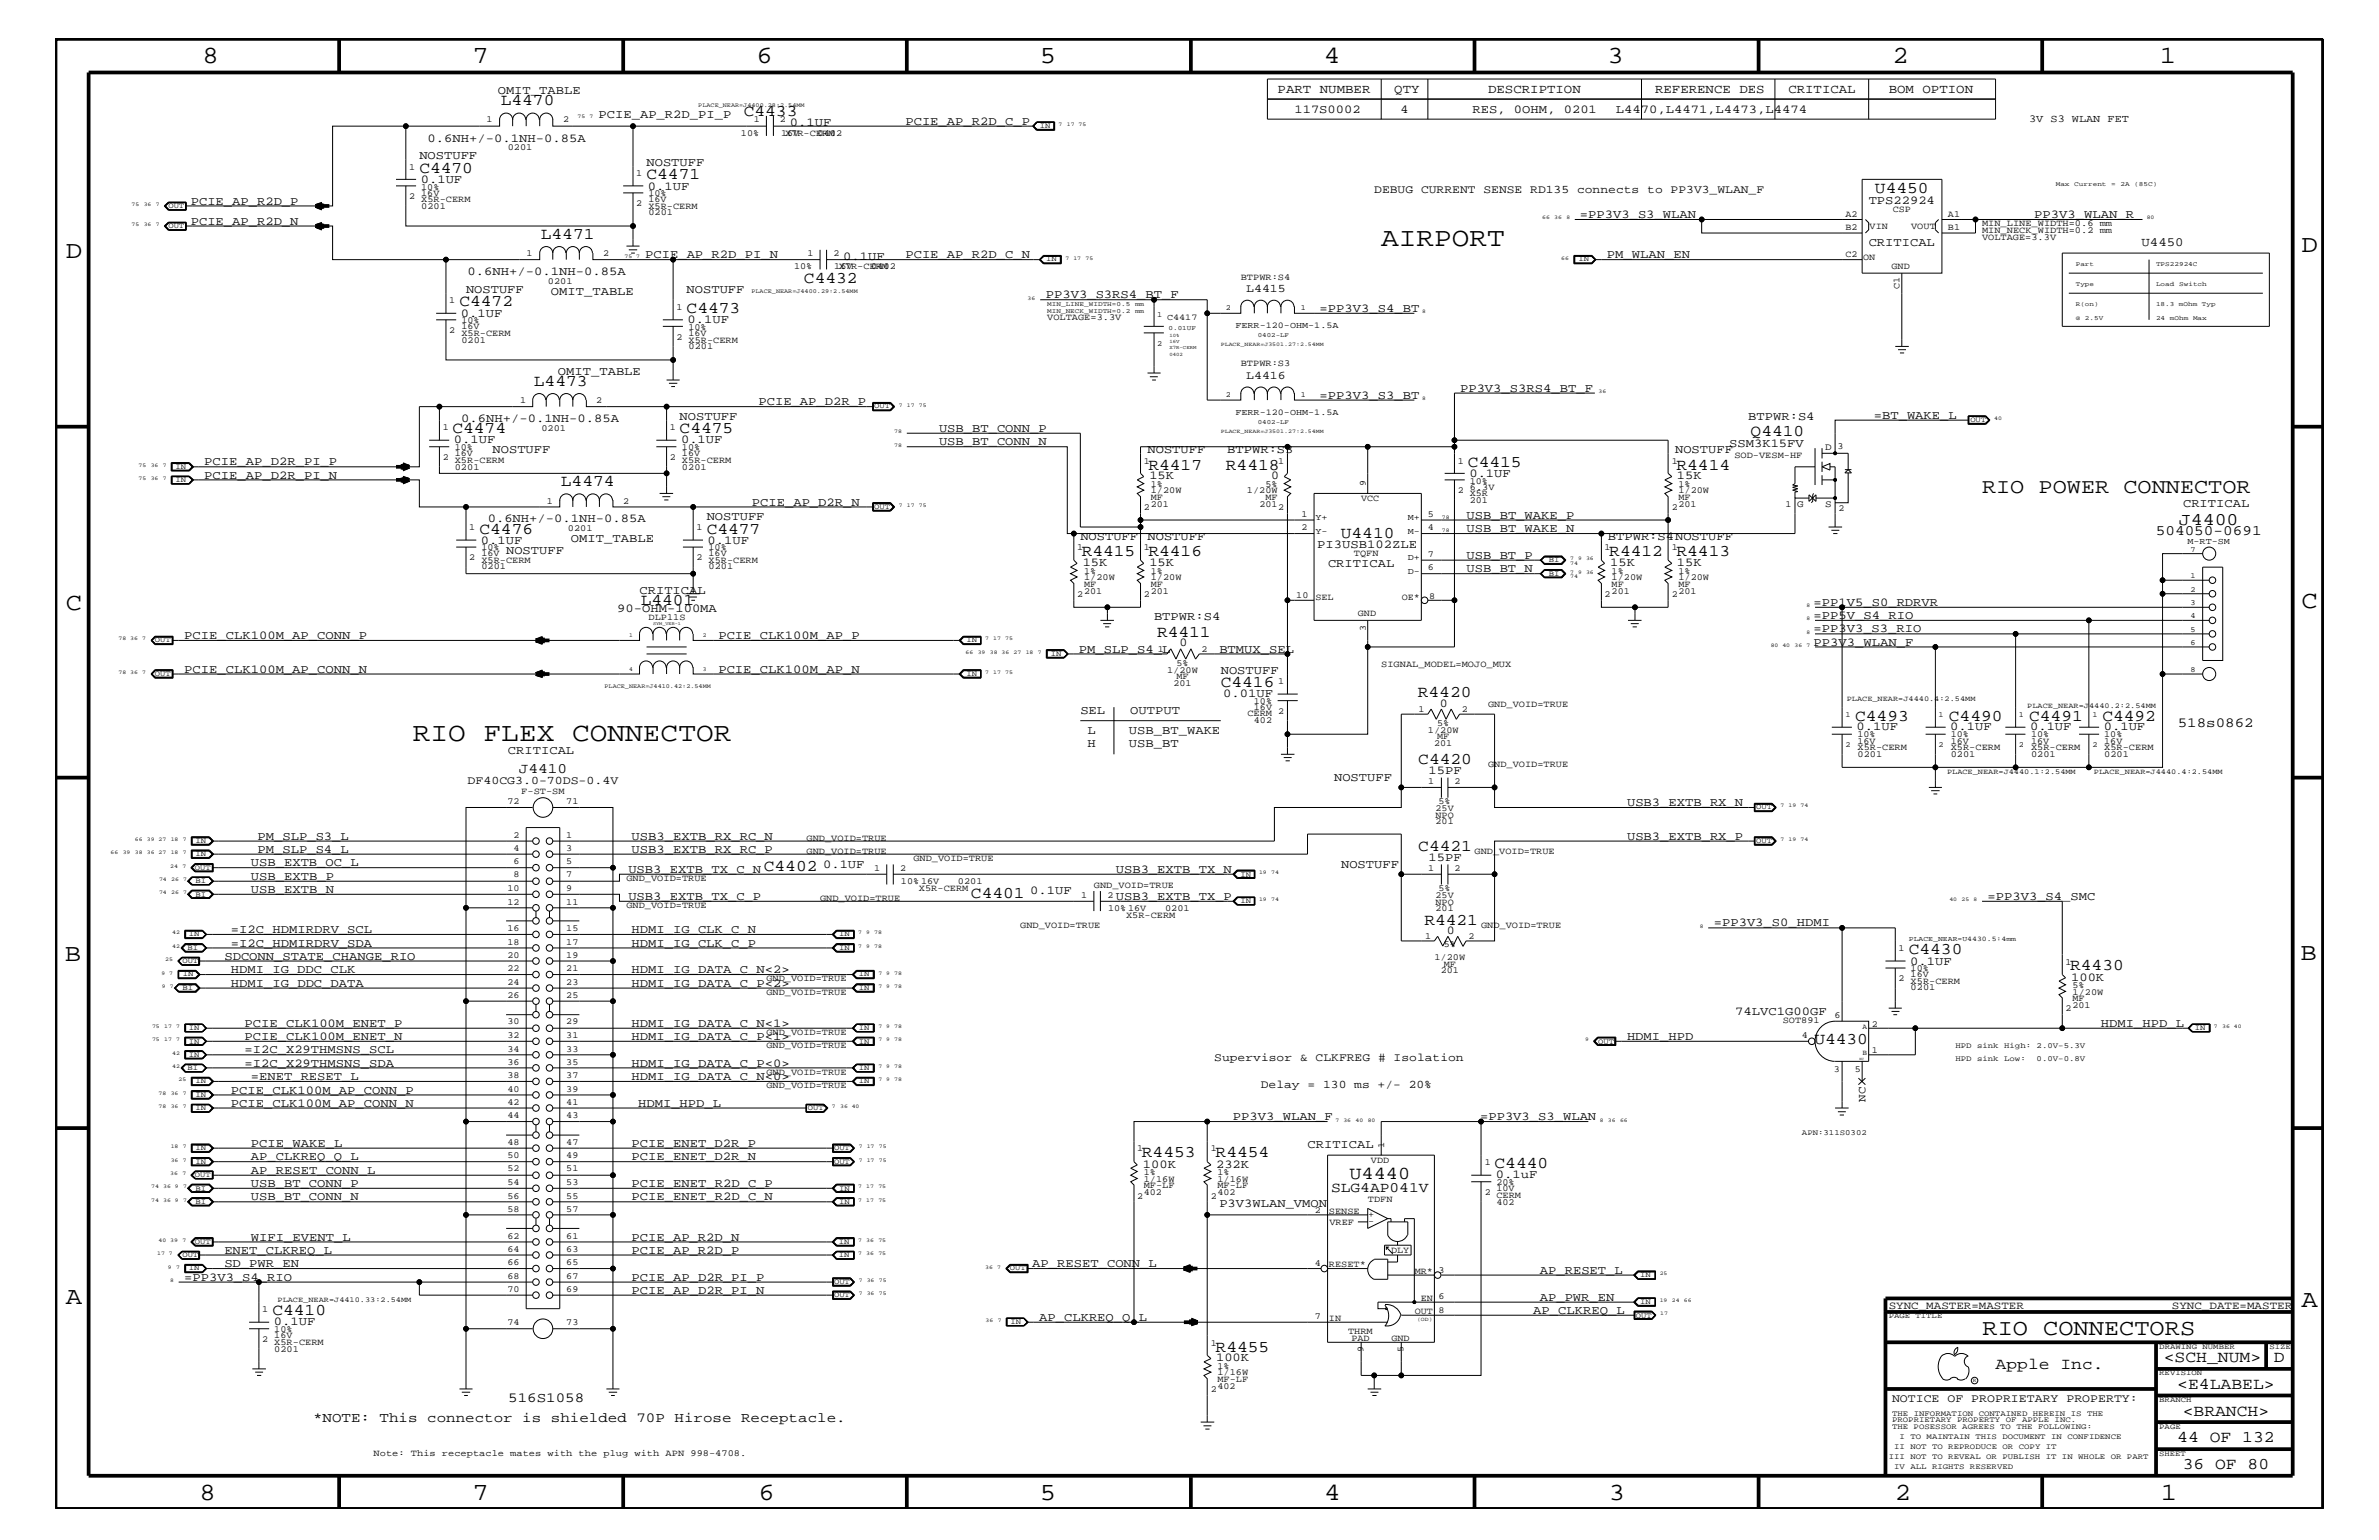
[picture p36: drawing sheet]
<svg xmlns="http://www.w3.org/2000/svg" width="432mm" height="279mm" viewBox="0 0 432 279" stroke-linecap="round" stroke-linejoin="round" font-family="sans-serif">
<defs><g id="words">
<g font-size="4.8">
<text x="250.7" y="44.6">AIRPORT</text>
<text x="74.9" y="134.4">RIO FLEX CONNECTOR</text>
</g>
<g font-size="4.5">
<text x="36.7" y="11.5">8</text>
<text x="85.8" y="11.5">7</text>
<text x="137.3" y="11.5">6</text>
<text x="188.7" y="11.5">5</text>
<text x="240.3" y="11.5">4</text>
<text x="291.8" y="11.5">3</text>
<text x="343.5" y="11.5">2</text>
<text x="392" y="11.5">1</text>
<text x="11.9" y="46.8">D</text>
<text x="417.7" y="45.7">D</text>
<text x="11.9" y="110.6">C</text>
<text x="417.7" y="110.3">C</text>
<text x="11.8" y="174.3">B</text>
<text x="417.6" y="174.2">B</text>
<text x="11.9" y="236.7">A</text>
<text x="417.7" y="237.1">A</text>
<text x="36.2" y="272.1">8</text>
<text x="85.8" y="272.1">7</text>
<text x="137.7" y="272.1">6</text>
<text x="188.7" y="272.1">5</text>
<text x="240.4" y="272.1">4</text>
<text x="292" y="272.1">3</text>
<text x="343.9" y="272.1">2</text>
<text x="392.2" y="272.1">1</text>
</g>
<text font-size="4.1" x="359.8" y="242.3">RIO CONNECTORS</text>
<text font-size="3.8" x="359.7" y="89.5">RIO POWER CONNECTOR</text>
<text font-size="3.3" x="244.9" y="213.9">U4440</text>
<text font-size="3.2" x="395.5" y="95.2">J4400</text>
<g font-size="3">
<text x="90.9" y="19.1">L4470</text>
<text x="135" y="21">C4433</text>
<text x="76.1" y="31.4">C4470</text>
<text x="117.3" y="32.5">C4471</text>
<text x="340.3" y="35">U4450</text>
<text x="98.2" y="43.4">L4471</text>
<text x="145.9" y="51.3">C4432</text>
<text x="83.4" y="55.6">C4472</text>
<text x="124.6" y="56.8">C4473</text>
<text x="96.9" y="70">L4473</text>
<text x="82.1" y="78.6">C4474</text>
<text x="123.4" y="78.6">C4475</text>
<text x="317.8" y="79.2">Q4410</text>
<text x="101.8" y="88.2">L4474</text>
<text x="208.4" y="85.2">R4417</text>
<text x="222.5" y="85.2">R4418</text>
<text x="266.4" y="84.7">C4415</text>
<text x="304.3" y="85.2">R4414</text>
<text x="87" y="96.8">C4476</text>
<text x="128.3" y="96.8">C4477</text>
<text x="196.3" y="101">R4415</text>
<text x="208.4" y="101">R4416</text>
<text x="243.4" y="97.6">U4410</text>
<text x="292.1" y="101">R4412</text>
<text x="304.3" y="101">R4413</text>
<text x="116.3" y="109.8">L4401</text>
<text x="210" y="115.6">R4411</text>
<text x="221.6" y="124.7">C4416</text>
<text x="257.3" y="126.5">R4420</text>
<text x="336.7" y="130.8">C4493</text>
<text x="353.7" y="130.8">C4490</text>
<text x="368.3" y="130.8">C4491</text>
<text x="381.6" y="130.8">C4492</text>
<text x="257.4" y="138.6">C4420</text>
<text x="257.4" y="154.4">C4421</text>
<text x="138.6" y="158">C4402</text>
<text x="176.2" y="162.8">C4401</text>
<text x="258.5" y="167.8">R4421</text>
<text x="346.5" y="173.2">C4430</text>
<text x="375.8" y="176.1">R4430</text>
<text x="329.3" y="189.3">U4430</text>
<text x="207.3" y="210">R4453</text>
<text x="220.6" y="210">R4454</text>
<text x="271.3" y="211.9">C4440</text>
<text x="49.4" y="238.6">C4410</text>
<text x="220.6" y="245.2">R4455</text>
<text x="362.2" y="248.4">Apple Inc.</text>
<text x="392.7" y="247.1">&lt;SCH_NUM&gt;</text>
<text x="395.2" y="252">&lt;E4LABEL&gt;</text>
<text x="412.7" y="247.1">D</text>
<text x="396.2" y="256.8">&lt;BRANCH&gt;</text>
<text x="395.2" y="261.6">44 OF 132</text>
<text x="396.2" y="266.6">36 OF 80</text>
</g>
<g font-size="2.6">
<text x="391.3" y="97.1">504050-0691</text>
<text x="94.1" y="140.3">J4410</text>
<text x="241.6" y="216.2">SLG4AP041V</text>
</g>
<g font-size="2.5">
<text x="395.3" y="131.9">518s0862</text>
<text x="92.2" y="254.4">516S1058</text>
<text x="56.8" y="258">*NOTE: This connector is shielded 70P Hirose Receptacle.</text>
</g>
<g font-size="2.3">
<text x="231.9" y="16.8">PART NUMBER</text>
<text x="253.1" y="16.8">QTY</text>
<text x="270.1" y="16.8">DESCRIPTION</text>
<text x="300.4" y="16.8">REFERENCE DES</text>
<text x="324.6" y="16.8">CRITICAL</text>
<text x="342.8" y="16.8">BOM OPTION</text>
<text x="388.7" y="44.6">U4450</text>
</g>
<g font-size="2.2">
<text x="90.3" y="17.1">OMIT_TABLE</text>
<text x="108.6" y="21.4">PCIE_AP_R2D_PI_P</text>
<text x="143.4" y="22.9">0.1UF</text>
<text x="164.3" y="22.6">PCIE_AP_R2D_C_P</text>
<text x="234.9" y="20.4">117S0002</text>
<text x="254.2" y="20.4">4</text>
<text x="267.3" y="20.4">RES, 0OHM, 0201</text>
<text x="293.3" y="20.4">L4470,L4471,L4473,L4474</text>
<text x="76.1" y="28.9">NOSTUFF</text>
<text x="77.6" y="25.7">0.6NH+/-0.1NH-0.85A</text>
<text x="76.4" y="33.1">0.1UF</text>
<text x="117.3" y="30.2">NOSTUFF</text>
<text x="117.6" y="34.4">0.1UF</text>
<text x="34.6" y="40.8">PCIE_AP_R2D_N</text>
<text x="34.6" y="37.2">PCIE_AP_R2D_P</text>
<text x="286.8" y="39.6">=PP3V3_S3_WLAN</text>
<text x="339.2" y="36.9">TPS22924</text>
<text x="369.2" y="39.6">PP3V3_WLAN_R</text>
<text x="117.1" y="46.8">PCIE_AP_R2D_PI_N</text>
<text x="153" y="47.1">0.1UF</text>
<text x="164.3" y="46.8">PCIE_AP_R2D_C_N</text>
<text x="291.7" y="46.8">PM_WLAN_EN</text>
<text x="339.2" y="44.6">CRITICAL</text>
<text x="84.6" y="53.2">NOSTUFF</text>
<text x="84.9" y="49.9">0.6NH+/-0.1NH-0.85A</text>
<text x="100" y="53.5">OMIT_TABLE</text>
<text x="124.6" y="53.2">NOSTUFF</text>
<text x="83.7" y="57.4">0.1UF</text>
<text x="124.8" y="58.6">0.1UF</text>
<text x="189.8" y="54.1">PP3V3_S3RS4_BT_F</text>
<text x="239.5" y="56.6">=PP3V3_S4_BT</text>
<text x="101.3" y="68">OMIT_TABLE</text>
<text x="265" y="71.1">PP3V3_S3RS4_BT_F</text>
<text x="83.7" y="76.6">0.6NH+/-0.1NH-0.85A</text>
<text x="123.4" y="76.2">NOSTUFF</text>
<text x="137.7" y="73.5">PCIE_AP_D2R_P</text>
<text x="239.5" y="72.3">=PP3V3_S3_BT</text>
<text x="317.3" y="76.2">BTPWR:S4</text>
<text x="340.1" y="76">=BT_WAKE_L</text>
<text x="82.4" y="80.5">0.1UF</text>
<text x="89.4" y="82.2">NOSTUFF</text>
<text x="123.6" y="80.5">0.1UF</text>
<text x="170.4" y="78.3">USB_BT_CONN_P</text>
<text x="170.4" y="80.8">USB_BT_CONN_N</text>
<text x="208.3" y="82.2">NOSTUFF</text>
<text x="222.8" y="82.2">BTPWR:S3</text>
<text x="304" y="82.2">NOSTUFF</text>
<text x="313.9" y="81.1">SSM3K15FV</text>
<text x="37.1" y="86.9">PCIE_AP_D2R_PI_N</text>
<text x="37.1" y="84.4">PCIE_AP_D2R_PI_P</text>
<text x="208.6" y="87">15K</text>
<text x="230.7" y="87">0</text>
<text x="266.7" y="86.5">0.1UF</text>
<text x="304.4" y="87">15K</text>
<text x="88.5" y="94.8">0.6NH+/-0.1NH-0.85A</text>
<text x="128.3" y="94.3">NOSTUFF</text>
<text x="136.5" y="91.7">PCIE_AP_D2R_N</text>
<text x="266.2" y="94.2">USB_BT_WAKE_P</text>
<text x="396.2" y="92">CRITICAL</text>
<text x="87.3" y="98.7">0.1UF</text>
<text x="91.9" y="100.4">NOSTUFF</text>
<text x="103.6" y="98.3">OMIT_TABLE</text>
<text x="128.4" y="98.7">0.1UF</text>
<text x="196.1" y="98">NOSTUFF</text>
<text x="208.3" y="98">NOSTUFF</text>
<text x="239.1" y="99.3">PI3USB102ZLE</text>
<text x="266.2" y="96.5">USB_BT_WAKE_N</text>
<text x="266.2" y="101.4">USB_BT_P</text>
<text x="291.8" y="98">BTPWR:S4NOSTUFF</text>
<text x="116.1" y="107.7">CRITICAL</text>
<text x="196.5" y="102.7">15K</text>
<text x="208.6" y="102.7">15K</text>
<text x="241" y="102.9">CRITICAL</text>
<text x="266.2" y="103.8">USB_BT_N</text>
<text x="292.3" y="102.7">15K</text>
<text x="304.4" y="102.7">15K</text>
<text x="112" y="111.1">90-OHM-100MA</text>
<text x="209.5" y="112.6">BTPWR:S4</text>
<text x="329.2" y="109.9">=PP1V5_S0_RDRVR</text>
<text x="329.2" y="112.3">=PP5V_S4_RIO</text>
<text x="33.4" y="115.9">PCIE_CLK100M_AP_CONN_P</text>
<text x="130.4" y="115.9">PCIE_CLK100M_AP_P</text>
<text x="195.8" y="118.4">PM_SLP_S4_L</text>
<text x="214.1" y="117.3">0</text>
<text x="221.3" y="118.4">BTMUX_SEL</text>
<text x="329.2" y="117.2">PP3V3_WLAN_F</text>
<text x="329.2" y="114.8">=PP3V3_S3_RIO</text>
<text x="33.4" y="122">PCIE_CLK100M_AP_CONN_N</text>
<text x="130.4" y="122">PCIE_CLK100M_AP_N</text>
<text x="221.6" y="122.3">NOSTUFF</text>
<text x="196.1" y="129.6">SEL</text>
<text x="205.1" y="129.6">OUTPUT</text>
<text x="222" y="126.5">0.01UF</text>
<text x="261.3" y="128.2">0</text>
<text x="92.2" y="136.8">CRITICAL</text>
<text x="197.4" y="133.2">L</text>
<text x="197.4" y="135.6">H</text>
<text x="204.9" y="133.2">USB_BT_WAKE</text>
<text x="204.9" y="135.6">USB_BT</text>
<text x="337" y="132.5">0.1UF</text>
<text x="354" y="132.5">0.1UF</text>
<text x="368.5" y="132.5">0.1UF</text>
<text x="381.8" y="132.5">0.1UF</text>
<text x="242.1" y="141.7">NOSTUFF</text>
<text x="259.3" y="140.4">15PF</text>
<text x="295.3" y="146.2">USB3_EXTB_RX_N</text>
<text x="46.7" y="154.7">PM_SLP_S4_L</text>
<text x="46.7" y="152.3">PM_SLP_S3_L</text>
<text x="114.6" y="154.7">USB3_EXTB_RX_RC_P</text>
<text x="114.6" y="152.3">USB3_EXTB_RX_RC_N</text>
<text x="295.3" y="152.3">USB3_EXTB_RX_P</text>
<text x="45.6" y="159.6">USB_EXTB_P</text>
<text x="45.6" y="157.2">USB_EXTB_OC_L</text>
<text x="45.6" y="162">USB_EXTB_N</text>
<text x="114" y="158.4">USB3_EXTB_TX_C_N</text>
<text x="149.4" y="157.4">0.1UF</text>
<text x="202.5" y="158.4">USB3_EXTB_TX_N</text>
<text x="243.4" y="157.4">NOSTUFF</text>
<text x="259.3" y="156.2">15PF</text>
<text x="114" y="163.3">USB3_EXTB_TX_C_P</text>
<text x="187" y="162.2">0.1UF</text>
<text x="202.5" y="163.3">USB3_EXTB_TX_P</text>
<text x="360.8" y="163.3">=PP3V3_S4_SMC</text>
<text x="41.9" y="169.3">=I2C_HDMIRDRV_SCL</text>
<text x="41.9" y="171.7">=I2C_HDMIRDRV_SDA</text>
<text x="114.6" y="171.7">HDMI_IG_CLK_C_P</text>
<text x="114.6" y="169.3">HDMI_IG_CLK_C_N</text>
<text x="262.6" y="169.4">0</text>
<text x="311.1" y="168.1">=PP3V3_S0_HDMI</text>
<text x="40.7" y="174.2">SDCONN_STATE_CHANGE_RIO</text>
<text x="41.9" y="176.6">HDMI_IG_DDC_CLK</text>
<text x="41.9" y="179">HDMI_IG_DDC_DATA</text>
<text x="114.6" y="176.6">HDMI_IG_DATA_C_N&lt;2&gt;</text>
<text x="114.6" y="179">HDMI_IG_DATA_C_P&lt;2&gt;</text>
<text x="346.7" y="175">0.1UF</text>
<text x="375.9" y="177.9">100K</text>
<text x="315" y="184.1">74LVC1G00GF</text>
<text x="44.4" y="191.1">=I2C_X29THMSNS_SCL</text>
<text x="44.4" y="186.3">PCIE_CLK100M_ENET_P</text>
<text x="44.4" y="188.7">PCIE_CLK100M_ENET_N</text>
<text x="114.6" y="188.7">HDMI_IG_DATA_C_P&lt;1&gt;</text>
<text x="114.6" y="186.3">HDMI_IG_DATA_C_N&lt;1&gt;</text>
<text x="295.3" y="188.7">HDMI_HPD</text>
<text x="381.3" y="186.3">HDMI_HPD_L</text>
<text x="44.4" y="193.6">=I2C_X29THMSNS_SDA</text>
<text x="45.6" y="195.9">=ENET_RESET_L</text>
<text x="114.6" y="195.9">HDMI_IG_DATA_C_N&lt;0&gt;</text>
<text x="114.6" y="193.6">HDMI_IG_DATA_C_P&lt;0&gt;</text>
<text x="41.9" y="198.4">PCIE_CLK100M_AP_CONN_P</text>
<text x="41.9" y="200.9">PCIE_CLK100M_AP_CONN_N</text>
<text x="115.8" y="200.9">HDMI_HPD_L</text>
<text x="223.8" y="203.2">PP3V3_WLAN_F</text>
<text x="268.6" y="203.2">=PP3V3_S3_WLAN</text>
<text x="45.6" y="208.1">PCIE_WAKE_L</text>
<text x="114.6" y="208.1">PCIE_ENET_D2R_P</text>
<text x="237.3" y="208.3">CRITICAL</text>
<text x="45.6" y="215.3">USB_BT_CONN_P</text>
<text x="45.6" y="213">AP_RESET_CONN_L</text>
<text x="45.6" y="210.5">AP_CLKREQ_Q_L</text>
<text x="114.6" y="210.5">PCIE_ENET_D2R_N</text>
<text x="114.6" y="215.3">PCIE_ENET_R2D_C_P</text>
<text x="207.4" y="211.9">100K</text>
<text x="220.7" y="211.9">232K</text>
<text x="271.5" y="213.8">0.1uF</text>
<text x="45.6" y="217.8">USB_BT_CONN_N</text>
<text x="114.6" y="217.8">PCIE_ENET_R2D_C_N</text>
<text x="221.3" y="219">P3V3WLAN_VMON</text>
<text x="40.7" y="227.5">ENET_CLKREQ_L</text>
<text x="45.6" y="225.1">WIFI_EVENT_L</text>
<text x="114.6" y="225.1">PCIE_AP_R2D_N</text>
<text x="114.6" y="227.5">PCIE_AP_R2D_P</text>
<text x="33.4" y="232.4">=PP3V3_S4_RIO</text>
<text x="40.7" y="229.9">SD_PWR_EN</text>
<text x="114.6" y="232.4">PCIE_AP_D2R_PI_P</text>
<text x="187.4" y="229.9">AP_RESET_CONN_L</text>
<text x="279.5" y="231.1">AP_RESET_L</text>
<text x="114.6" y="234.7">PCIE_AP_D2R_PI_N</text>
<text x="188.6" y="239.6">AP_CLKREQ_Q_L</text>
<text x="278.3" y="238.4">AP_CLKREQ_L</text>
<text x="279.5" y="236">AP_PWR_EN</text>
<text x="49.7" y="240.5">0.1UF</text>
<text x="220.7" y="247">100K</text>
</g>
<g font-size="2.1">
<text x="249.4" y="35">DEBUG CURRENT SENSE RD135 connects to PP3V3_WLAN_F</text>
<text x="226.2" y="53">L4415</text>
<text x="226.2" y="68.8">L4416</text>
<text x="84.9" y="142.3">DF40CG3.0-70DS-0.4V</text>
<text x="220.4" y="192.6">Supervisor &amp; CLKFREG # Isolation</text>
<text x="228.9" y="197.4">Delay = 130 ms +/- 20%</text>
<text x="343.4" y="254.4">NOTICE OF PROPRIETARY PROPERTY:</text>
</g>
<g font-size="2">
<text x="338.6" y="199.9" transform="rotate(-90 338.6 199.9)">NC</text>
<text x="342.8" y="237.4">SYNC_MASTER=MASTER</text>
<text x="394.2" y="237.4">SYNC_DATE=MASTER</text>
</g>
<text font-size="1.9" x="368.3" y="22.2">3V S3 WLAN FET</text>
<g font-size="1.8">
<text x="331.3" y="81.6">D</text>
<text x="326.2" y="92.1">G</text>
<text x="331.3" y="92.1">S</text>
</g>
<g font-size="1.7">
<text x="88.3" y="22.2">1</text>
<text x="102.2" y="22.2">2</text>
<text x="136.8" y="22.2">1</text>
<text x="141.6" y="22.2">2</text>
<text x="92.2" y="27.2">0201</text>
<text x="134.5" y="24.7">10%</text>
<text x="141.8" y="24.7">16V</text>
<text x="142.5" y="24.7">X7R-CERM</text>
<text x="148.4" y="24.7">0402</text>
<text x="74.3" y="30.8">1</text>
<text x="76.5" y="35.5">16V</text>
<text x="76.5" y="34.4">10%</text>
<text x="115.5" y="31.9">1</text>
<text x="117.7" y="35.6">10%</text>
<text x="74.3" y="36.2">2</text>
<text x="76.5" y="36.7">X5R-CERM</text>
<text x="76.5" y="37.9">0201</text>
<text x="115.5" y="37.4">2</text>
<text x="117.7" y="36.7">16V</text>
<text x="117.7" y="39.1">0201</text>
<text x="117.7" y="37.9">X5R-CERM</text>
<text x="334.9" y="39.3">A2</text>
<text x="334.9" y="41.8">B2</text>
<text x="339.3" y="41.5">VIN</text>
<text x="343.5" y="38.4">CSP</text>
<text x="346.9" y="41.5">VOUT</text>
<text x="353.6" y="39.3">A1</text>
<text x="353.6" y="41.8">B1</text>
<text x="359.7" y="41">MIN_LINE_WIDTH=0.6 mm</text>
<text x="95.6" y="46.5">1</text>
<text x="109.5" y="46.5">2</text>
<text x="146.6" y="46.5">1</text>
<text x="151.3" y="46.5">2</text>
<text x="334.9" y="46.6">C2</text>
<text x="338.2" y="47.1">ON</text>
<text x="359.7" y="42.3">MIN_NECK_WIDTH=0.2 mm</text>
<text x="359.7" y="43.5">VOLTAGE=3.3V</text>
<text x="99.4" y="51.5">0201</text>
<text x="144.1" y="48.9">10%</text>
<text x="151.4" y="48.9">16V</text>
<text x="152.2" y="48.9">X7R-CERM</text>
<text x="158.1" y="48.9">0402</text>
<text x="225.2" y="50.7">BTPWR:S4</text>
<text x="343.3" y="48.8">GND</text>
<text x="344.8" y="52.5" transform="rotate(-90 344.8 52.5)">C1</text>
<text x="81.5" y="55">1</text>
<text x="83.7" y="59.7">16V</text>
<text x="83.7" y="58.6">10%</text>
<text x="122.8" y="56.2">1</text>
<text x="125" y="59.8">10%</text>
<text x="190.1" y="58">VOLTAGE=3.3V</text>
<text x="81.5" y="60.4">2</text>
<text x="83.7" y="60.9">X5R-CERM</text>
<text x="83.7" y="62.2">0201</text>
<text x="122.8" y="61.7">2</text>
<text x="125" y="60.9">16V</text>
<text x="125" y="63.4">0201</text>
<text x="125" y="62.2">X5R-CERM</text>
<text x="225.2" y="66.5">BTPWR:S3</text>
<text x="94.4" y="73.2">1</text>
<text x="108.2" y="73.2">2</text>
<text x="80.3" y="78">1</text>
<text x="80.3" y="83.5">2</text>
<text x="82.5" y="82.7">16V</text>
<text x="82.5" y="81.6">10%</text>
<text x="82.5" y="83.9">X5R-CERM</text>
<text x="98.3" y="78.2">0201</text>
<text x="121.6" y="78">1</text>
<text x="121.6" y="83.5">2</text>
<text x="123.8" y="82.7">16V</text>
<text x="123.8" y="81.6">10%</text>
<text x="123.8" y="83.9">X5R-CERM</text>
<text x="314.8" y="83.1">SOD-VESM-HF</text>
<text x="333.5" y="81.4">3</text>
<text x="82.5" y="85.2">0201</text>
<text x="123.8" y="85.2">0201</text>
<text x="207.6" y="84.1">1</text>
<text x="208.9" y="88.3">1%</text>
<text x="208.9" y="89.5">1/20W</text>
<text x="226.3" y="89.5">1/20W</text>
<text x="229.7" y="88.3">5%</text>
<text x="232" y="84.1">1</text>
<text x="247.9" y="88.2" transform="rotate(-90 247.9 88.2)">9</text>
<text x="264.6" y="84.1">1</text>
<text x="264.6" y="89.5">2</text>
<text x="266.8" y="88.8">6.3V</text>
<text x="266.8" y="87.7">10%</text>
<text x="303.4" y="84.1">1</text>
<text x="304.6" y="89.5">1/20W</text>
<text x="304.6" y="88.3">1%</text>
<text x="99.2" y="91.4">1</text>
<text x="113.1" y="91.4">2</text>
<text x="207.6" y="92.6">2</text>
<text x="208.9" y="92">201</text>
<text x="208.9" y="90.7">MF</text>
<text x="228.6" y="92">201</text>
<text x="229.7" y="90.7">MF</text>
<text x="232" y="92.6">2</text>
<text x="236.2" y="93.8">1</text>
<text x="247.1" y="91">VCC</text>
<text x="259.2" y="93.8">5</text>
<text x="266.8" y="91.2">201</text>
<text x="266.8" y="90">X5R</text>
<text x="303.4" y="92.6">2</text>
<text x="304.6" y="92">201</text>
<text x="304.6" y="90.7">MF</text>
<text x="324.1" y="92">1</text>
<text x="333.7" y="92.7">2</text>
<text x="85.2" y="96.2">1</text>
<text x="85.2" y="101.6">2</text>
<text x="87.4" y="101">16V</text>
<text x="87.4" y="99.9">10%</text>
<text x="103.1" y="96.3">0201</text>
<text x="126.4" y="96.2">1</text>
<text x="126.4" y="101.6">2</text>
<text x="128.6" y="101">16V</text>
<text x="128.6" y="99.9">10%</text>
<text x="195.5" y="99.9">1</text>
<text x="207.6" y="99.9">1</text>
<text x="236.2" y="96.2">2</text>
<text x="245.7" y="101">TQFN</text>
<text x="259.2" y="101">7</text>
<text x="259.2" y="96.2">4</text>
<text x="291.3" y="99.9">1</text>
<text x="303.4" y="99.9">1</text>
<text x="87.4" y="103.3">0201</text>
<text x="87.4" y="102.1">X5R-CERM</text>
<text x="128.6" y="103.3">0201</text>
<text x="128.6" y="102.1">X5R-CERM</text>
<text x="196.8" y="105.3">1/20W</text>
<text x="196.8" y="104.1">1%</text>
<text x="196.8" y="107.7">201</text>
<text x="196.8" y="106.5">MF</text>
<text x="208.9" y="105.3">1/20W</text>
<text x="208.9" y="104.1">1%</text>
<text x="208.9" y="107.7">201</text>
<text x="208.9" y="106.5">MF</text>
<text x="259.2" y="103.5">6</text>
<text x="292.5" y="107.7">201</text>
<text x="292.5" y="105.3">1/20W</text>
<text x="292.5" y="104.1">1%</text>
<text x="292.5" y="106.5">MF</text>
<text x="304.6" y="107.7">201</text>
<text x="304.6" y="106.5">MF</text>
<text x="304.6" y="104.1">1%</text>
<text x="304.6" y="105.3">1/20W</text>
<text x="117.7" y="112.5">DLP11S</text>
<text x="195.5" y="108.3">2</text>
<text x="207.6" y="108.3">2</text>
<text x="235.3" y="108.6">10</text>
<text x="238.8" y="108.9">SEL</text>
<text x="246.5" y="111.7">GND</text>
<text x="254.4" y="108.9">OE*</text>
<text x="259.4" y="108.7">8</text>
<text x="291.3" y="108.3">2</text>
<text x="303.4" y="108.3">2</text>
<text x="210.1" y="118.2">1</text>
<text x="218.1" y="118.2">2</text>
<text x="247.9" y="114.5" transform="rotate(-90 247.9 114.5)">3</text>
<text x="211.8" y="122">1/20W</text>
<text x="213" y="124.4">201</text>
<text x="213.5" y="120.8">5%</text>
<text x="213.5" y="123.2">MF</text>
<text x="232" y="124.1">1</text>
<text x="250.7" y="121">SIGNAL_MODEL=MOJO_MUX</text>
<text x="226.4" y="130">CERM</text>
<text x="227.6" y="128.8">16V</text>
<text x="227.6" y="127.7">10%</text>
<text x="227.6" y="131.3">402</text>
<text x="232" y="129.6">2</text>
<text x="257.5" y="129.1">1</text>
<text x="260.9" y="131.7">5%</text>
<text x="265.3" y="129.1">2</text>
<text x="270.1" y="128.3">GND_VOID=TRUE</text>
<text x="259.2" y="133">1/20W</text>
<text x="260.3" y="135.3">201</text>
<text x="260.9" y="134.1">MF</text>
<text x="337.1" y="136.1">X5R-CERM</text>
<text x="337.1" y="133.8">10%</text>
<text x="337.1" y="134.9">16V</text>
<text x="337.1" y="137.3">0201</text>
<text x="354.1" y="137.3">0201</text>
<text x="354.1" y="134.9">16V</text>
<text x="354.1" y="133.8">10%</text>
<text x="354.1" y="136.1">X5R-CERM</text>
<text x="368.6" y="134.9">16V</text>
<text x="368.6" y="136.1">X5R-CERM</text>
<text x="368.6" y="137.3">0201</text>
<text x="368.6" y="133.8">10%</text>
<text x="381.9" y="137.3">0201</text>
<text x="381.9" y="133.8">10%</text>
<text x="381.9" y="136.1">X5R-CERM</text>
<text x="381.9" y="134.9">16V</text>
<text x="259.2" y="142.3">1</text>
<text x="264" y="142.3">2</text>
<text x="270.1" y="139.2">GND_VOID=TRUE</text>
<text x="92.1" y="145.9">72</text>
<text x="94.6" y="144">F-ST-SM</text>
<text x="102.8" y="145.9">71</text>
<text x="260.6" y="148.4">NPO</text>
<text x="260.6" y="149.5">201</text>
<text x="260.6" y="147.1">25V</text>
<text x="261.1" y="145.9">5%</text>
<text x="93.2" y="152">2</text>
<text x="93.2" y="154.4">4</text>
<text x="102.8" y="152">1</text>
<text x="102.8" y="154.4">3</text>
<text x="146.4" y="152.6">GND_VOID=TRUE</text>
<text x="146.4" y="155">GND_VOID=TRUE</text>
<text x="267.6" y="155">GND_VOID=TRUE</text>
<text x="92.1" y="161.7">10</text>
<text x="93.2" y="156.8">6</text>
<text x="93.2" y="159.2">8</text>
<text x="102.8" y="161.7">9</text>
<text x="102.8" y="156.8">5</text>
<text x="102.8" y="159.2">7</text>
<text x="113.7" y="159.9">GND_VOID=TRUE</text>
<text x="158.7" y="158">1</text>
<text x="163.4" y="158">2</text>
<text x="163.5" y="160.5">10% 16V</text>
<text x="165.8" y="156.2">GND_VOID=TRUE</text>
<text x="166.8" y="161.7">X5R-CERM</text>
<text x="173.9" y="160.5">0201</text>
<text x="198.5" y="161.1">GND_VOID=TRUE</text>
<text x="259.2" y="158">1</text>
<text x="261.1" y="161.7">5%</text>
<text x="264" y="158">2</text>
<text x="92.1" y="164.1">12</text>
<text x="102.8" y="164.1">11</text>
<text x="113.7" y="164.7">GND_VOID=TRUE</text>
<text x="148.8" y="163.5">GND_VOID=TRUE</text>
<text x="196.3" y="162.8">1</text>
<text x="201" y="162.8">2</text>
<text x="201.1" y="165.3">10% 16V</text>
<text x="204.4" y="166.5">X5R-CERM</text>
<text x="211.5" y="165.3">0201</text>
<text x="260.6" y="164.1">NPO</text>
<text x="260.6" y="165.3">201</text>
<text x="260.6" y="162.8">25V</text>
<text x="92.1" y="168.9">16</text>
<text x="92.1" y="171.4">18</text>
<text x="92.1" y="173.8">20</text>
<text x="102.8" y="168.9">15</text>
<text x="102.8" y="171.4">17</text>
<text x="102.8" y="173.8">19</text>
<text x="185.2" y="168.3">GND_VOID=TRUE</text>
<text x="258.7" y="170.4">1</text>
<text x="262" y="171.7">5%</text>
<text x="266.5" y="170.4">2</text>
<text x="268.8" y="168.3">GND_VOID=TRUE</text>
<text x="344.6" y="172.6">1</text>
<text x="92.1" y="176.2">22</text>
<text x="92.1" y="178.7">24</text>
<text x="102.8" y="176.2">21</text>
<text x="102.8" y="178.7">23</text>
<text x="139.1" y="178">GND_VOID=TRUE</text>
<text x="260.3" y="174.2">1/20W</text>
<text x="261.5" y="176.6">201</text>
<text x="262" y="175.4">MF</text>
<text x="344.6" y="178">2</text>
<text x="346.8" y="178.5">X5R-CERM</text>
<text x="346.8" y="179.7">0201</text>
<text x="346.8" y="176.2">10%</text>
<text x="346.8" y="177.3">16V</text>
<text x="374.9" y="175">1</text>
<text x="376.2" y="179.3">5%</text>
<text x="92.1" y="181">26</text>
<text x="92.1" y="185.9">30</text>
<text x="102.8" y="181">25</text>
<text x="102.8" y="185.9">29</text>
<text x="139.1" y="180.5">GND_VOID=TRUE</text>
<text x="323.6" y="185.5">SOT891</text>
<text x="333" y="184.7">6</text>
<text x="374.9" y="183.5">2</text>
<text x="376.2" y="181.6">MF</text>
<text x="376.2" y="180.5">1/20W</text>
<text x="376.2" y="182.9">201</text>
<text x="92.1" y="188.3">32</text>
<text x="92.1" y="190.8">34</text>
<text x="102.8" y="188.3">31</text>
<text x="102.8" y="190.8">33</text>
<text x="139.1" y="187.7">GND_VOID=TRUE</text>
<text x="139.1" y="190.2">GND_VOID=TRUE</text>
<text x="327.1" y="188.4">4</text>
<text x="339.8" y="186.3">2</text>
<text x="339.8" y="191.1">1</text>
<text x="92.1" y="193.2">36</text>
<text x="92.1" y="195.6">38</text>
<text x="102.8" y="193.2">35</text>
<text x="102.8" y="195.6">37</text>
<text x="139.1" y="195">GND_VOID=TRUE</text>
<text x="139.1" y="197.4">GND_VOID=TRUE</text>
<text x="332.8" y="194.4">3</text>
<text x="336.6" y="194.4">5</text>
<text x="92.1" y="198.1">40</text>
<text x="92.1" y="200.4">42</text>
<text x="92.1" y="202.9">44</text>
<text x="102.8" y="198.1">39</text>
<text x="102.8" y="200.4">41</text>
<text x="102.8" y="202.9">43</text>
<text x="92.1" y="207.7">48</text>
<text x="102.8" y="207.7">47</text>
<text x="206.4" y="208.9">1</text>
<text x="219.8" y="208.9">1</text>
<text x="251.2" y="208.3" transform="rotate(-90 251.2 208.3)">1</text>
<text x="92.1" y="210.2">50</text>
<text x="92.1" y="212.5">52</text>
<text x="92.1" y="215">54</text>
<text x="102.8" y="210.2">49</text>
<text x="102.8" y="212.5">51</text>
<text x="102.8" y="215">53</text>
<text x="207.6" y="215.6">MF-LF</text>
<text x="207.6" y="213.2">1%</text>
<text x="207.6" y="214.4">1/16W</text>
<text x="221" y="214.4">1/16W</text>
<text x="221" y="215.6">MF-LF</text>
<text x="221" y="213.2">1%</text>
<text x="248.8" y="211">VDD</text>
<text x="269.5" y="211.4">1</text>
<text x="271.6" y="215">20%</text>
<text x="92.1" y="217.5">56</text>
<text x="92.1" y="219.8">58</text>
<text x="102.8" y="217.5">55</text>
<text x="102.8" y="219.8">57</text>
<text x="206.4" y="217.5">2</text>
<text x="207.6" y="216.9">402</text>
<text x="219.8" y="217.5">2</text>
<text x="221" y="216.9">402</text>
<text x="238.7" y="220">2</text>
<text x="241.2" y="220.2">SENSE</text>
<text x="248.3" y="218">TDFN</text>
<text x="248.3" y="220.8">+</text>
<text x="269.5" y="216.9">2 CERM</text>
<text x="271.6" y="218.6">402</text>
<text x="271.6" y="216.1">10V</text>
<text x="92.1" y="224.7">62</text>
<text x="92.1" y="227.1">64</text>
<text x="102.8" y="224.7">61</text>
<text x="102.8" y="227.1">63</text>
<text x="241.3" y="222.2">VREF</text>
<text x="248.3" y="222.1">-</text>
<text x="252.5" y="227.4">DLY</text>
<text x="92.1" y="229.6">66</text>
<text x="92.1" y="232">68</text>
<text x="102.8" y="229.6">65</text>
<text x="102.8" y="232">67</text>
<text x="238.7" y="229.6">4</text>
<text x="241.2" y="229.9">RESET*</text>
<text x="256.8" y="231.1">MR*</text>
<text x="261.1" y="230.9">3</text>
<text x="47.6" y="238">1</text>
<text x="92.1" y="234.4">70</text>
<text x="102.8" y="234.4">69</text>
<text x="238.7" y="239.4">7</text>
<text x="241.2" y="239.6">IN</text>
<text x="256.8" y="238.4">OUT</text>
<text x="257.9" y="236">EN</text>
<text x="261.1" y="235.7">6</text>
<text x="261.1" y="238.2">8</text>
<text x="47.6" y="243.5">2 X5R-CERM</text>
<text x="49.8" y="241.7">10%</text>
<text x="49.8" y="242.8">16V</text>
<text x="49.8" y="245.2">0201</text>
<text x="92.1" y="240.5">74</text>
<text x="102.8" y="240.5">73</text>
<text x="219.8" y="244.1">1</text>
<text x="244.7" y="242">THRM</text>
<text x="245.3" y="243.3">PAD</text>
<text x="247.5" y="245.3" transform="rotate(-90 247.5 245.3)">9</text>
<text x="252.6" y="243.3">GND</text>
<text x="254.8" y="245.3" transform="rotate(-90 254.8 245.3)">5</text>
<text x="221" y="248.4">1%</text>
<text x="221" y="250.7">MF-LF</text>
<text x="221" y="252">402</text>
<text x="221" y="249.5">1/16W</text>
<text x="219.8" y="252.6">2</text>
<text x="67.8" y="264.2">Note: This receptacle mates with the plug with APN 998-4708.</text>
</g>
<g font-size="1.6">
<text x="211.8" y="58">C4417</text>
<text x="224.2" y="59.5">FERR-120-OHM-1.5A</text>
<text x="224.2" y="75.4">FERR-120-OHM-1.5A</text>
<text x="238.8" y="94.3">Y+</text>
<text x="255.5" y="94.3">M+</text>
<text x="238.8" y="96.8">Y-</text>
<text x="255.5" y="101.6">D+</text>
<text x="255.5" y="96.8">M-</text>
<text x="397" y="98.7">M-RT-SM</text>
<text x="255.5" y="104.1">D-</text>
</g>
<g font-size="1.4">
<text x="188.7" y="23.2">IN</text>
<text x="30.6" y="37.8">OUT</text>
<text x="30.6" y="41.4">OUT</text>
<text x="189.9" y="47.4">IN</text>
<text x="286.5" y="47.4">IN</text>
<text x="210.1" y="57.4">1</text>
<text x="222.5" y="56.2">2</text>
<text x="236.1" y="56.2">1</text>
<text x="210.1" y="62.9">2</text>
<text x="222.5" y="72">2</text>
<text x="236.1" y="72">1</text>
<text x="158.7" y="74.1">OUT</text>
<text x="357.6" y="76.6">OUT</text>
<text x="31.8" y="85">IN</text>
<text x="31.8" y="87.5">IN</text>
<text x="158.7" y="92.3">OUT</text>
<text x="397.6" y="100.1">7</text>
<text x="281.1" y="104.4">BI</text>
<text x="281.1" y="102.1">BI</text>
<text x="397.6" y="104.9">1</text>
<text x="397.6" y="107.4">2</text>
<text x="397.6" y="109.8">3</text>
<text x="397.6" y="112.2">4</text>
<text x="28.1" y="116.5">OUT</text>
<text x="175.4" y="116.5">IN</text>
<text x="190.8" y="119">IN</text>
<text x="397.6" y="114.7">5</text>
<text x="397.6" y="117">6</text>
<text x="28.1" y="122.6">OUT</text>
<text x="175.4" y="122.6">IN</text>
<text x="397.6" y="121.9">8</text>
<text x="334.9" y="130.2">1</text>
<text x="335.2" y="127.2">PLACE_NEAR=J4440.4:2.54MM</text>
<text x="351.9" y="130.2">1</text>
<text x="366.4" y="130.2">1</text>
<text x="368" y="128.4">PLACE_NEAR=J4440.2:2.54MM</text>
<text x="379.8" y="130.2">1</text>
<text x="334.9" y="135.6">2</text>
<text x="351.9" y="135.6">2</text>
<text x="366.4" y="135.6">2</text>
<text x="379.8" y="135.6">2</text>
<text x="353.4" y="140.5">PLACE_NEAR=J4440.1:2.54MM</text>
<text x="380.1" y="140.5">PLACE_NEAR=J4440.4:2.54MM</text>
<text x="318.8" y="146.8">OUT</text>
<text x="35.5" y="152.9">IN</text>
<text x="35.5" y="155.4">IN</text>
<text x="318.8" y="152.9">OUT</text>
<text x="35.4" y="157.8">OUT</text>
<text x="35.5" y="160.2">BI</text>
<text x="225.1" y="159">IN</text>
<text x="35.5" y="162.7">BI</text>
<text x="225.1" y="163.9">IN</text>
<text x="34" y="172.3">BI</text>
<text x="34.3" y="169.9">IN</text>
<text x="152.3" y="169.9">IN</text>
<text x="152.3" y="172.3">IN</text>
<text x="33.1" y="179.6">BI</text>
<text x="33.1" y="174.8">OUT</text>
<text x="33.2" y="177.2">IN</text>
<text x="155.9" y="177.2">IN</text>
<text x="155.9" y="179.6">IN</text>
<text x="34.3" y="191.7">IN</text>
<text x="34.3" y="186.9">IN</text>
<text x="34.3" y="189.3">IN</text>
<text x="155.9" y="189.3">IN</text>
<text x="155.9" y="186.9">IN</text>
<text x="290.1" y="189.3">OUT</text>
<text x="338.1" y="186.6">A</text>
<text x="338.1" y="191.4">B</text>
<text x="354.9" y="190.2">HPD sink High: 2.0V-5.3V</text>
<text x="398.4" y="186.9">IN</text>
<text x="34" y="194.2">BI</text>
<text x="35.5" y="196.5">IN</text>
<text x="155.9" y="196.5">IN</text>
<text x="155.9" y="194.2">IN</text>
<text x="354.9" y="192.6">HPD sink Low:</text>
<text x="369.7" y="192.6">0.0V-0.8V</text>
<text x="35.5" y="199">IN</text>
<text x="35.5" y="201.5">IN</text>
<text x="146.6" y="201.5">OUT</text>
<text x="35.5" y="208.7">IN</text>
<text x="151.4" y="208.7">OUT</text>
<text x="327.1" y="205.9">APN:311S0302</text>
<text x="35.4" y="213.6">OUT</text>
<text x="35.5" y="211.1">IN</text>
<text x="151.4" y="211.1">OUT</text>
<text x="35.5" y="216">BI</text>
<text x="35.5" y="218.4">BI</text>
<text x="152.3" y="216">IN</text>
<text x="152.3" y="218.4">IN</text>
<text x="35.4" y="225.7">OUT</text>
<text x="152.2" y="225.7">IN</text>
<text x="33.1" y="228.1">OUT</text>
<text x="34.3" y="230.5">IN</text>
<text x="151.4" y="232.9">OUT</text>
<text x="152.2" y="228.1">IN</text>
<text x="183.3" y="230.5">OUT</text>
<text x="297.7" y="231.8">IN</text>
<text x="50.4" y="236.2">PLACE_NEAR=J4410.33:2.54MM</text>
<text x="151.4" y="235.4">OUT</text>
<text x="296.9" y="239">OUT</text>
<text x="297.7" y="236.6">IN</text>
<text x="342.8" y="239.2">PAGE TITLE</text>
<text x="183.4" y="240.2">IN</text>
<text x="391.9" y="244.7">DRAWING NUMBER</text>
<text x="411.9" y="244.7">SIZE</text>
<text x="391.9" y="249.5">REVISION</text>
<text x="343.4" y="256.8">THE INFORMATION CONTAINED HEREIN IS THE</text>
<text x="391.9" y="254.4">BRANCH</text>
<text x="343.4" y="258">PROPRIETARY PROPERTY OF APPLE INC.</text>
<text x="343.4" y="259.3">THE POSESSOR AGREES TO THE FOLLOWING:</text>
<text x="343.8" y="262.9">II NOT TO REPRODUCE OR COPY IT</text>
<text x="344.8" y="261.1">I TO MAINTAIN THIS DOCUMENT IN CONFIDENCE</text>
<text x="391.9" y="259.3">PAGE</text>
<text x="342.8" y="264.7">III NOT TO REVEAL OR PUBLISH IT IN WHOLE OR PART</text>
<text x="343.8" y="266.6">IV ALL RIGHTS RESERVED</text>
<text x="391.9" y="264.1">SHEET</text>
</g>
<text font-size="1.3" x="346.5" y="170.7">PLACE_NEAR=U4430.5:4mm</text>
<g font-size="1.2">
<text x="373.1" y="33.7">Max</text>
<text x="376.5" y="33.7">Current</text>
<text x="383.2" y="33.7">=</text>
<text x="384.9" y="33.7">2A</text>
<text x="387.4" y="33.7">(85C)</text>
<text x="376.8" y="48.3">Part</text>
<text x="376.8" y="51.9">Type</text>
<text x="391.3" y="48.3">TPS22924C</text>
<text x="391.3" y="51.9">Load</text>
<text x="395.5" y="51.9">Switch</text>
<text x="190.1" y="55.6">MIN_LINE_WIDTH=0.5</text>
<text x="190.1" y="56.8">MIN_NECK_WIDTH=0.2</text>
<text x="206" y="55.6">mm</text>
<text x="206" y="56.8">mm</text>
<text x="212.1" y="59.8">0.01UF</text>
<text x="376.8" y="55.6">R(on)</text>
<text x="376.8" y="58">@</text>
<text x="378.4" y="58">2.5V</text>
<text x="391.3" y="55.6">18.3</text>
<text x="391.3" y="58">24</text>
<text x="393.8" y="58">mOhm</text>
<text x="395.5" y="55.6">mOhm</text>
<text x="398" y="58">Max</text>
<text x="399.7" y="55.6">Typ</text>
<text x="228.3" y="61.2">0402-LF</text>
<text x="228.3" y="76.9">0402-LF</text>
</g>
<g font-size="1.1">
<text x="126.7" y="19.3">PLACE_NEAR=J4400.28:2.54MM</text>
<text x="136.4" y="53.2">PLACE_NEAR=J4400.29:2.54MM</text>
<text x="114.2" y="115.6">1</text>
<text x="127.6" y="115.6">2</text>
<text x="109.7" y="124.7">PLACE_NEAR=J4410.42:2.54MM</text>
<text x="114.2" y="121.7">4</text>
<text x="127.6" y="121.7">3</text>
</g>
<g font-size="1">
<text x="104.8" y="21.4">75</text>
<text x="107" y="21.4">7</text>
<text x="192.1" y="22.9">7</text>
<text x="193.6" y="22.9">17 75</text>
<text x="23.9" y="37.4">75</text>
<text x="23.9" y="41">75</text>
<text x="26.1" y="37.4">36</text>
<text x="26.1" y="41">36</text>
<text x="28.3" y="37.4">7</text>
<text x="28.3" y="41">7</text>
<text x="279.9" y="39.8">66</text>
<text x="282.1" y="39.8">36</text>
<text x="284.3" y="39.8">8</text>
<text x="389.6" y="39.8">80</text>
<text x="113.4" y="46.8">75 7</text>
<text x="193.4" y="47.1">7</text>
<text x="194.8" y="47.1">17</text>
<text x="197" y="47.1">75</text>
<text x="283.4" y="47.1">66</text>
<text x="186.5" y="54.4">36</text>
<text x="258.1" y="56.8">8</text>
<text x="221.6" y="62.9">PLACE_NEAR=J3501.27:2.54MM</text>
<text x="290.2" y="71.3">36</text>
<text x="163.2" y="73.8">7</text>
<text x="164.6" y="73.8">17</text>
<text x="166.8" y="73.8">75</text>
<text x="258.1" y="72.6">8</text>
<text x="361.9" y="76.2">40</text>
<text x="162.3" y="78.6">78</text>
<text x="162.3" y="81.1">78</text>
<text x="221.6" y="78.6">PLACE_NEAR=J3501.27:2.54MM</text>
<text x="25.1" y="84.7">75</text>
<text x="25.1" y="87.1">75</text>
<text x="27.3" y="84.7">36</text>
<text x="27.3" y="87.1">36</text>
<text x="29.5" y="84.7">7</text>
<text x="29.5" y="87.1">7</text>
<text x="163.2" y="92">7</text>
<text x="164.6" y="92">17</text>
<text x="166.8" y="92">75</text>
<text x="261.7" y="94.2">78</text>
<text x="261.7" y="96.5">78</text>
<text x="285" y="101.6">7</text>
<text x="286.4" y="101.6">9</text>
<text x="287.9" y="101.6">36</text>
<text x="285" y="104.1">7</text>
<text x="285" y="104.9">74</text>
<text x="285" y="102.6">74</text>
<text x="286.4" y="104.1">9</text>
<text x="287.9" y="104.1">36</text>
<text x="327.9" y="110.2">8</text>
<text x="327.9" y="112.6">8</text>
<text x="21.5" y="116.2">78 36</text>
<text x="25.8" y="116.2">7</text>
<text x="175.3" y="118.6">66</text>
<text x="177.5" y="118.6">39</text>
<text x="178.8" y="116.2">7</text>
<text x="179.7" y="118.6">38 36</text>
<text x="180.3" y="116.2">17</text>
<text x="182.5" y="116.2">75</text>
<text x="184" y="118.6">27</text>
<text x="186.2" y="118.6">18</text>
<text x="188.4" y="118.6">7</text>
<text x="321.4" y="117.4">80 40</text>
<text x="325.7" y="117.4">36</text>
<text x="327.9" y="117.4">7</text>
<text x="327.9" y="115">8</text>
<text x="21.5" y="122.3">78 36</text>
<text x="25.8" y="122.3">7</text>
<text x="178.8" y="122.3">7</text>
<text x="180.3" y="122.3">17</text>
<text x="182.5" y="122.3">75</text>
<text x="323.2" y="146.5">7</text>
<text x="324.6" y="146.5">19</text>
<text x="326.8" y="146.5">74</text>
<text x="20.1" y="155">66</text>
<text x="22.3" y="155">39</text>
<text x="24.5" y="152.6">66</text>
<text x="24.5" y="155">38</text>
<text x="26.7" y="152.6">39 27</text>
<text x="26.7" y="155">36 27</text>
<text x="31" y="152.6">18</text>
<text x="31" y="155">18</text>
<text x="33.2" y="152.6">7</text>
<text x="33.2" y="155">7</text>
<text x="323.2" y="152.6">7</text>
<text x="324.6" y="152.6">19</text>
<text x="326.8" y="152.6">74</text>
<text x="28.9" y="159.9">74</text>
<text x="30.9" y="157.4">24</text>
<text x="31.1" y="159.9">26</text>
<text x="33.1" y="157.4">7</text>
<text x="33.3" y="159.9">7</text>
<text x="228.5" y="158.6">19</text>
<text x="230.7" y="158.6">74</text>
<text x="28.9" y="162.2">74</text>
<text x="31.1" y="162.2">26</text>
<text x="33.3" y="162.2">7</text>
<text x="228.5" y="163.5">19</text>
<text x="230.7" y="163.5">74</text>
<text x="353.8" y="163.5">40</text>
<text x="356" y="163.5">25</text>
<text x="358.2" y="163.5">8</text>
<text x="31.2" y="169.5">42</text>
<text x="31.2" y="172">42</text>
<text x="155.8" y="169.5">7</text>
<text x="155.8" y="172">7</text>
<text x="157.2" y="169.5">9</text>
<text x="157.2" y="172">9</text>
<text x="158.7" y="169.5">78</text>
<text x="158.7" y="172">78</text>
<text x="308.5" y="168.3">8</text>
<text x="29.3" y="176.8">9</text>
<text x="29.4" y="179.3">9</text>
<text x="30" y="174.4">25</text>
<text x="30.7" y="176.8">7</text>
<text x="30.8" y="179.3">7</text>
<text x="159.4" y="176.8">7</text>
<text x="159.4" y="179.3">7</text>
<text x="160.9" y="176.8">9</text>
<text x="160.9" y="179.3">9</text>
<text x="162.3" y="176.8">78</text>
<text x="162.3" y="179.3">78</text>
<text x="27.6" y="186.5">75</text>
<text x="27.6" y="188.9">75</text>
<text x="29.8" y="186.5">17</text>
<text x="29.8" y="188.9">17</text>
<text x="31.2" y="191.4">42</text>
<text x="32" y="186.5">7</text>
<text x="32" y="188.9">7</text>
<text x="159.4" y="188.9">7</text>
<text x="159.4" y="186.5">7</text>
<text x="160.9" y="188.9">9</text>
<text x="160.9" y="186.5">9</text>
<text x="162.3" y="188.9">78</text>
<text x="162.3" y="186.5">78</text>
<text x="287.7" y="188.9">9</text>
<text x="401.8" y="186.5">7</text>
<text x="403.4" y="186.5">36 40</text>
<text x="31.2" y="193.7">42</text>
<text x="32.4" y="196.2">25</text>
<text x="159.4" y="196.2">7</text>
<text x="159.4" y="193.7">7</text>
<text x="160.9" y="196.2">9</text>
<text x="160.9" y="193.7">9</text>
<text x="162.3" y="196.2">78</text>
<text x="162.3" y="193.7">78</text>
<text x="28.8" y="198.7">78</text>
<text x="28.8" y="201">78</text>
<text x="31" y="198.7">36</text>
<text x="31" y="201">36</text>
<text x="33.2" y="198.7">7</text>
<text x="33.2" y="201">7</text>
<text x="151" y="201">7</text>
<text x="152.5" y="201">36 40</text>
<text x="242.4" y="203.5">7</text>
<text x="243.8" y="203.5">36</text>
<text x="246" y="203.5">40</text>
<text x="248.2" y="203.5">80</text>
<text x="290.4" y="203.5">8</text>
<text x="291.8" y="203.5">36</text>
<text x="294" y="203.5">66</text>
<text x="31" y="208.3">18</text>
<text x="33.2" y="208.3">7</text>
<text x="155.9" y="208.3">7</text>
<text x="157.3" y="208.3">17</text>
<text x="159.5" y="208.3">75</text>
<text x="27.4" y="215.6">74</text>
<text x="29.6" y="215.6">36 9</text>
<text x="30.9" y="213.2">36</text>
<text x="31" y="210.8">36</text>
<text x="33.1" y="213.2">7</text>
<text x="33.2" y="210.8">7</text>
<text x="33.3" y="215.6">7</text>
<text x="155.8" y="215.6">7</text>
<text x="155.9" y="210.8">7</text>
<text x="157.2" y="215.6">17</text>
<text x="157.3" y="210.8">17</text>
<text x="159.4" y="215.6">75</text>
<text x="159.5" y="210.8">75</text>
<text x="27.4" y="218">74</text>
<text x="29.6" y="218">36 9</text>
<text x="33.3" y="218">7</text>
<text x="155.8" y="218">7</text>
<text x="157.2" y="218">17</text>
<text x="159.4" y="218">75</text>
<text x="28.5" y="227.7">17 7</text>
<text x="28.8" y="225.3">40 39</text>
<text x="33.1" y="225.3">7</text>
<text x="155.8" y="225.3">7</text>
<text x="155.8" y="227.7">7</text>
<text x="157.2" y="225.3">36</text>
<text x="157.2" y="227.7">36</text>
<text x="159.4" y="225.3">75</text>
<text x="159.4" y="227.7">75</text>
<text x="30.5" y="230.2">9</text>
<text x="30.9" y="232.6">8</text>
<text x="32" y="230.2">7</text>
<text x="155.9" y="232.6">7</text>
<text x="157.3" y="232.6">36</text>
<text x="159.5" y="232.6">75</text>
<text x="178.8" y="230.2">36</text>
<text x="181" y="230.2">7</text>
<text x="301.2" y="231.3">25</text>
<text x="155.9" y="235">7</text>
<text x="157.3" y="235">36</text>
<text x="159.5" y="235">75</text>
<text x="178.9" y="239.9">36</text>
<text x="181.1" y="239.9">7</text>
<text x="257.2" y="239.6">(OD)</text>
<text x="301.2" y="236.2">19</text>
<text x="301.3" y="238.6">17</text>
<text x="303.4" y="236.2">24</text>
<text x="305.6" y="236.2">66</text>
<text x="358.1" y="250.7">R</text>
</g>
<g font-size=".9">
<text x="212.3" y="64.5">0402</text>
<text x="212.3" y="62.2">16V</text>
<text x="212.3" y="63.4">X7R-CERM</text>
<text x="212.3" y="61.1">10%</text>
</g>
<text font-size=".8" x="118.5" y="113.3">SYM_VER-1</text>
<text font-size=".7" x="337.5" y="192.3">NC</text>
</g></defs>
<g fill="none" stroke="#000" stroke-width=".18">
<path d="M230 14.3h132.2v7.3h-132.2zM230 18h132.2M250.7 14.3v7.3M259.2 14.3v7.3M297.9 14.3v7.3M322.2 14.3v7.3M339.2 14.3v7.3M30.6 36.7l-.8 .7 .8 .7M30.6 36.7h3.2v1.4h-3.2M30.6 36.7l-.7 .7 .7 .7M30.6 36.8l-.5 .6 .5 .6M30.6 36.8h3.1v1.2h-3.1"/>
<path d="M30.6 36.8l-.6 .6 .6 .6M71.9 33.7h3.6M71.9 32.5h3.6M73.7 33.7v7.3h41.2M73.7 22.9v9.6M90.7 21.6v1.3h-30.3v14.5h-26.7M90.7 21.7a1.19 1.19 0 0 1 1.2-1.2 1.19 1.19 0 0 1 1.1 1.2 1.19 1.19 0 0 1 1.2-1.2 1.19 1.19 0 0 1 1.2 1.2M93 21.6v1.3M95.5 21.7a1.19 1.19 0 0 1 1.2-1.2 1.19 1.19 0 0 1 1.2 1.2M95.5 21.6v1.3M98 21.7a1.19 1.19 0 0 1 1.1-1.2 1.19 1.19 0 0 1 1.2 1.2M98 21.6v1.3"/>
<path d="M100.3 21.6v1.3h38.8M113.1 35h3.7M113.1 33.7h3.7M114.9 22.9v10.8M114.9 35v9.6M139.1 21v3.7M140.4 22.9h47.2M140.4 21v3.7M188.1 22.1h3.3v1.6h-3.3l-.6-.8zM188.2 22.2l-.6 .7 .6 .6M188.2 23.5h3.1M188.2 22.1l-.7 .8"/>
<path d="M188.2 22.2l-.7 .7 .7 .6M188.2 22.2h3.1M191.3 22.2v1.3M191.3 22.1v1.5h-3.1l-.7-.7M285.8 39.8h52.2M308.9 39.8v2.5h29.1M338 32.5h14.5v17.1h-14.5zM338.6 39.8l.6 .6v1.3l-.6 .6M351.9 39.8l-.6 .6v1.3l.6 .6M352.5 39.8h36.4M358.6 39.8v2.5h-6.1M30.6 40.3l-.8 .7 .8 .8"/>
<path d="M30.6 40.3h3.2v1.5h-3.2M30.6 40.3l-.7 .7 .7 .8M30.6 40.4l-.5 .6 .5 .7M30.6 40.4h3.1v1.3h-3.1M30.6 40.4l-.6 .6 .6 .7M33.7 41h26.7v6.1h20.5v9.7M79.2 58h3.6M79.2 56.8h3.6M80.9 58v7.3h41.3M100.3 45.9a1.19 1.19 0 0 0-1.2-1.2 1.19 1.19 0 0 0-1.1 1.2v1.2h-17.1M100.3 45.9a1.19 1.19 0 0 1 1.2-1.2 1.19 1.19 0 0 1 1.2 1.2M100.3 45.9v1.2"/>
<path d="M105.2 45.9a1.19 1.19 0 0 0-1.2-1.2 1.19 1.19 0 0 0-1.2 1.2v1.2M105.2 45.9a1.19 1.19 0 0 1 1.1-1.2 1.19 1.19 0 0 1 1.2 1.2M105.2 45.9v1.2M107.6 45.9v1.2h41.2M113.7 44.6h2.4M114.1 45.3h1.6M114.6 45.9h.6M120.3 59.2h3.7M120.3 58h3.7M122.2 47.1v10.9M122.2 59.2v9.7M148.8 45.3v3.6"/>
<path d="M150 47.1h38.8M150 45.3v3.6M188.8 47.1l.7-.6h2.9v1.2h-2.9zM188.8 47.1l.6 .7M188.8 54.4h20.7M189.4 46.3h3.2v1.6h-3.2l-.8-.8zM189.4 46.4l-.7 .7 .7 .7M189.4 47.8h3.2M189.4 46.4h3.2M189.4 46.4l-.6 .7M192.5 46.4v1.4M207.6 59.2h3.6"/>
<path d="M219.1 56.8v-2.4h-9.6v4.8M225.2 55.6v1.2h-6.1v15.8h6.1v-1.3M225.2 55.7a1.19 1.19 0 0 1 1.2-1.2 1.19 1.19 0 0 1 1.2 1.2M227.7 55.7a1.19 1.19 0 0 1 1.2-1.2 1.19 1.19 0 0 1 1.1 1.2 1.19 1.19 0 0 1 1.2-1.2 1.19 1.19 0 0 1 1.2 1.2M227.7 55.6v1.2M230 55.6v1.2M232.5 55.7a1.19 1.19 0 0 1 1.2-1.2 1.19 1.19 0 0 1 1.2 1.2M232.5 55.6v1.2M235 55.6v1.2h21.7M285.7 46.3h3.3l.6 .8-.6 .8h-3.3zM285.8 46.5h3.1l.6 .6-.6 .6h-3.1zM288.9 46.4h-3.1v1.4h3.1"/>
<path d="M288.9 46.4l.7 .7-.7 .7M288.9 46.4l.7 .7M289.5 47.1h48.5M289.6 47.1l-.7 .7M345.2 49.6v13.3M374.3 45.9h37.6v13.3h-37.6zM375.5 53.2h35.2M375.5 49.6h35.2M390.1 47.1v10.9M77.9 79.9h3.6M79.8 73.8v6.1M99.1 72.6a1.19 1.19 0 0 0-1.2-1.2 1.19 1.19 0 0 0-1.2 1.2v1.2h-20.6v10.9h-41.2"/>
<path d="M101.5 72.6a1.19 1.19 0 0 0-1.2-1.2 1.19 1.19 0 0 0-1.2 1.2v1.2M104 72.6a1.19 1.19 0 0 0-1.2-1.2 1.19 1.19 0 0 0-1.2 1.2v1.2M104 72.6a1.19 1.19 0 0 1 1.2-1.2 1.19 1.19 0 0 1 1.1 1.2M104 72.6v1.2M106.4 72.6v1.2h52.1M119.1 79.9h3.7M121 68.9h2.4M121 73.8v6.1M121.4 69.5h1.5M121.8 70.1h.7M158.4 73h3.2l.8 .8-.8 .7h-3.2zM158.4 74.5h3.2"/>
<path d="M158.4 73.1h3.2M158.5 73.2h3l.6 .6-.6 .6h-3M158.5 73.1v1.4M161.6 73.1l.7 .7-.7 .7M161.6 73.1l.6 .7-.6 .7M164.6 78.6h31.5v17h10.9M207.6 60.4h3.6M208.3 67.7h2.4M208.7 68.4h1.4M209.1 68.9h.7M209.5 60.4v7.3M225.2 71.4a1.19 1.19 0 0 1 1.2-1.2 1.19 1.19 0 0 1 1.2 1.2"/>
<path d="M227.7 71.4a1.19 1.19 0 0 1 1.2-1.2 1.19 1.19 0 0 1 1.1 1.2 1.19 1.19 0 0 1 1.2-1.2 1.19 1.19 0 0 1 1.2 1.2M227.7 71.3v1.3M230 71.3v1.3M232.5 71.4a1.19 1.19 0 0 1 1.2-1.2 1.19 1.19 0 0 1 1.2 1.2M232.5 71.3v1.3M235 71.3v1.3h21.7M264 79.9v6M289.5 71.3h-25.5v8.6h38.8v6l.6 .6-1.2 .6 1.2 .6-1.2 .6 1.2 .6-1.2 .6 .6 .6v4.2h-44.8M344 62.9h2.5M344.5 63.4h1.4M344.8 64h.8M357.2 75.5h3.2l.8 .7-.8 .8h-3.2z"/>
<path d="M357.3 75.5v1.4h3.1l.7-.7-.7-.7M357.3 75.6h3.1l.6 .6M357.4 76.2h-24.3v6M357.4 75.6v1.2M360.3 75.6l.7 .6M361 76.2l-.6 .6h-3.1M361 76.2l-.7 .6M31.1 83.9h3.3l.7 .8-.7 .8h-3.3zM31.1 86.4h3.3l.7 .7-.7 .7h-3.3zM31.2 86.4v1.4M31.2 87.7h3.1M31.2 86.5h3.1"/>
<path d="M31.2 84.1h3.1l.6 .6-.6 .6h-3.1zM31.2 86.5v1.2M34.3 86.5l.6 .6-.6 .6M34.3 84l.8 .7-.8 .7M34.3 84h-3.1v1.4h3.1M34.3 84l.7 .7-.7 .7M34.3 86.4l.8 .7-.8 .7M34.3 86.5l.7 .6-.7 .6M34.9 87.1h41.2v4.9h25.5v-1.3M77.9 81.1h3.6M79.8 81.1v4.8h41.2v-4.8M82.8 99.3h3.6"/>
<path d="M82.8 98h3.6M84.6 92v6M84.6 99.3v4.8h41.2M101.6 90.8a1.19 1.19 0 0 1 1.2-1.2 1.19 1.19 0 0 1 1.2 1.2 1.19 1.19 0 0 1 1.2-1.2 1.19 1.19 0 0 1 1.1 1.2M104 90.7v1.3M106.4 90.8a1.19 1.19 0 0 1 1.2-1.2 1.19 1.19 0 0 1 1.2 1.2 1.19 1.19 0 0 1 1.2-1.2 1.19 1.19 0 0 1 1.2 1.2M106.4 90.7v1.3M108.8 90.7v1.3M111.3 90.7v1.3h14.5v6M119.1 81.1h3.7M119.7 89.5h2.5M120.2 90.1h1.5"/>
<path d="M120.6 90.7h.7M121 85.9v3.6M124 99.3h3.6M124 98h3.6M125.8 92h32.7M125.8 99.3v8.4M158.4 91.2h3.2l.8 .8-.8 .7h-3.2zM158.4 92.7h3.2M158.5 91.4h3l.6 .6-.6 .6h-3M158.5 92.7v-1.4h3.1l.6 .7-.6 .7M161.6 91.2l.7 .8-.7 .7M164.6 81.1h29.1v15.7h44.8"/>
<path d="M194.9 96.8v4.8l.6 .6-1.2 .7 1.2 .6-1.2 .6 1.2 .6-1.2 .6 .6 .6v4.3h6.1v2.4M207 94.3h31.5M233.7 81.1h-26.7v4.8l.6 .6-1.2 .6 1.2 .6-1.2 .6 1.2 .6-1.2 .6 .6 .6v11.5l.6 .6-1.2 .7 1.2 .6-1.2 .6 1.2 .6-1.2 .6 .6 .6v4.3h-6M238.5 89.5h19.5v23.1h-19.5zM248.2 81.1h-14.5v4.8l-.6 .6 1.2 .6-1.2 .6 1.2 .6-1.2 .6 1.2 .6-.6 .6v35.8M258 96.8h32.7v4.8l.6 .6-1.2 .7 1.2 .6-1.2 .6 1.2 .6-1.2 .6 .6 .6v4.3h6.1v2.4M262.2 87.1h3.7M262.2 85.9h3.7M264 81.1h-15.8v8.4M264 87.1v30.3h-15.8M302.8 94.3v7.3l.6 .6-1.2 .7 1.2 .6-1.2 .6 1.2 .6-1.2 .6 .6 .6v4.3h-6M325.9 90.3l-.1 .1h2.5"/>
<path d="M328.3 89.8v1.2l1.3-1.2v1.2zM329.2 89.5l-.2 .3v1.2l-.2 .2M329.4 84.7h-3.6v3l-.4 .3 .9 .2-.9 .2 .9 .3-.9 .2 .9 .3-.5 .1v7.5h-35.1M329.4 81.3v6.7M329.6 90.4h3.5M330.7 84.7l1.4-.6v1.2zM330.7 87.1h2.4M330.7 81.3v1.9M330.7 83.8v1.8M330.7 86.2v1.8M330.7 82.2h4.7v3M331.9 95.6h2.4"/>
<path d="M332.1 84.7h1v10.9M332.4 96.2h1.4M332.7 96.8h.8M334.9 85.8l.5-.6 .6 .6zM334.9 85.2h1.1M335.4 85.8v5.4h-2.3l.1-.1M27.4 116.2l.8 .7M28.1 115.4h3.3v1.6h-3.3l-.7-.8zM28.2 115.5l-.8 .7M28.2 115.5l-.7 .7 .7 .7M28.2 115.6h3v1.2h-3l-.6-.6zM28.2 115.5h3.1v1.4h-3.1"/>
<path d="M117.3 117.4h7.3M117.3 118.6h7.3M118.4 115a1.19 1.19 0 0 0-1.1-1.2 1.19 1.19 0 0 0-1.2 1.2v1.2h-84.9M120.9 115a1.19 1.19 0 0 0-1.2-1.2 1.19 1.19 0 0 0-1.2 1.2v1.2M123.4 115a1.19 1.19 0 0 1 1.1-1.2 1.19 1.19 0 0 1 1.2 1.2M123.4 115a1.19 1.19 0 0 0-1.2-1.2 1.19 1.19 0 0 0-1.2 1.2v1.2M123.4 115v1.2M124.6 107.7h2.4M125.1 108.3h1.4M125.5 108.9h.7M125.8 115v1.2h48.5M174.8 115.4h3.3v1.6h-3.3l-.7-.8z"/>
<path d="M174.8 115.5l-.6 .7 .6 .7M174.8 116.9h3.3M174.8 115.5h3.3M178 115.6h-3.1l-.6 .6 .6 .6h3.1M178 115.5v1.4M189.9 117.9h3.2l.8 .7-.8 .8h-3.2zM190 117.9v1.4h3.1l.7-.7M190 118h3.1l.7 .6M190.1 118.1h3l.6 .5-.6 .6h-3zM193.1 117.9l.7 .7M193.7 118.6h18.1l.7-.9 .9 1.9 .9-1.9 .9 1.9 1-1.9 .8 1.9 .7-1h16M199.7 112.6h2.5"/>
<path d="M200.2 113.1h1.5M200.6 113.7h.7M233.7 108.9h4.8M248.2 112.6v20.6h-14.5M258 104.1h21.7M258 101.6h21.7M259.2 108.9h4.8M279.6 104.1l.7-.8h3.2l.7 .8-.7 .7h-3.2zM279.6 101.6l.7-.7h3.2l.7 .7-.7 .8h-3.2zM279.7 101.6l.6-.6h3.2l.6 .6-.6 .7h-3.2zM279.7 101.6l.6-.6h3.2l.6 .6-.6 .8h-3.2zM279.7 104.1l.6-.6h3.1l.6 .6-.6 .6h-3.1z"/>
<path d="M279.7 101.6l.6-.6h3.1l.6 .6-.6 .6h-3.1zM280.3 103.4h3.2l.6 .7-.6 .7h-3.2M280.3 103.4l-.6 .7 .6 .7M295.5 112.6h2.4M296 113.1h1.4M296.3 113.7h.8M329.4 110.2h4.9v21.7M329.4 117.4h71.6M329.4 112.6h71.6M329.4 115h71.6M334.3 110.2h66.7M351.3 117.4v14.5"/>
<path d="M365.8 115v16.9M379.1 112.6v19.3M392.5 107.7v14.6M399.8 102.9h3.6v16.9h-3.6zM399.8 100.4h-7.3v4.9M401 105.3h-8.5v2.4h8.5M28.1 121.5h3.3v1.5h-3.3l-.7-.7zM28.2 121.5l-.8 .8M28.2 122.9h3.1M28.2 122.9l-.6-.6 .6-.6h3v1.2M31.3 121.5v1.5h-3.1l-.8-.7M31.3 121.6h-3.1l-.7 .7 .7 .6"/>
<path d="M116.1 121v1.3h-84.9M116.1 121.1a1.19 1.19 0 0 1 1.2-1.2 1.19 1.19 0 0 1 1.1 1.2M118.5 121.1a1.19 1.19 0 0 1 1.2-1.2 1.19 1.19 0 0 1 1.2 1.2M118.5 121v1.3M121 121.1a1.19 1.19 0 0 1 1.2-1.2 1.19 1.19 0 0 1 1.2 1.2 1.19 1.19 0 0 1 1.1-1.2 1.19 1.19 0 0 1 1.2 1.2M121 121v1.3M123.4 121v1.3M125.8 121v1.3h48.5M174.8 121.5h3.3v1.5h-3.3l-.7-.7zM174.8 121.6h3.2v1.3h-3.2l-.6-.6zM174.8 121.5l-.6 .8 .6 .7h3.3M178 121.7h-3.1l-.6 .6 .6 .6"/>
<path d="M196.1 130.8h25.5M202.2 128.3v8.5M231.9 127.1h3.6M231.9 125.9h3.6M232.5 136.8h2.5M233 137.4h1.4M233.3 138h.8M233.7 127.1v9.7M332.5 133.2h3.6M332.5 131.9h3.6M334.3 133.2v6h31.5v-6M349.5 133.2h3.6"/>
<path d="M349.5 131.9h3.6M351.3 133.2v9.7M364 133.2h3.6M364 131.9h3.6M377.4 133.2h3.6M377.4 131.9h3.6M379.1 133.2v6h-13.3M399.8 122.3h-7.3v16.9h-13.4M34.6 157.4l.8-.7h3.3v1.5h-3.3zM34.7 151.8h3.3l.8 .8-.8 .8h-3.3zM34.7 154.2h3.3l.8 .8-.8 .7h-3.3zM34.8 159.1h3.1l.8 .8-.8 .7h-3.1"/>
<path d="M34.8 159.1h3.2l.8 .8-.8 .7h-3.2M34.8 159.1l-.8 .8 .8 .7M34.8 159.1l-.7 .8 .7 .7M34.8 153.2h3.1M34.8 151.8v1.5h3.1l.8-.7-.8-.8M34.8 151.9h3.1l.7 .7-.7 .6M34.8 155.7v-1.4h3.1l.8 .7-.8 .7M34.8 154.4h3.1M34.9 159.2h3l.6 .7h58.2M34.9 159.2h3l.7 .7-.7 .6h-3M34.9 159.2l-.7 .7 .7 .6M34.9 159.2l-.6 .7 .6 .6"/>
<path d="M34.9 153.2v-1.2h3l.6 .6-.6 .6M34.9 154.4v1.2h3l.6-.6-.6-.6M34.9 157.4l.6-.6h3v1.2h-3zM35.5 156.7h3.1v1.4h-3.1M35.5 156.7l-.8 .7 .8 .7M35.5 156.7l-.7 .7 .7 .7M37.9 154.4l.7 .6-.7 .6h-3.1M38.5 159.9l-.6 .6h-3M38.5 152.6h58.2M38.5 157.4h58.2M38.5 155h58.2M95.5 150.1h6.1v87.3h-6.1z"/>
<path d="M96.7 146.5h-12.1v18.2M100.3 157.4h11v7.3h-11M100.3 146.5h11v10.9M100.3 155h137v-3.7h17v7.3M161 158.6h-48.6v1.3h-12.1M161 156.8v3.7M162.1 158.6h61.9M162.1 156.8v3.7M223.9 158.6l.7-.6h3.1v1.3h-3.1zM224.5 157.8h3.3v1.6h-3.3l-.7-.8zM224.6 158l-.6 .6 .6 .6h3.1M227.8 157.9h-3.3l-.6 .7 .6 .8"/>
<path d="M254.3 142.9v-13.3h4.9l.6-1 .9 1.9 .9-1.9 .9 1.9 .9-1.9 .9 1.9 .6-.9h6.4v13.3M261.6 158.6h-7.3v12.1h6.1l.5-.8 1 1.7 .9-1.7 .9 1.7 .9-1.7 .9 1.7M261.6 142.9h-7.3v3.6h-23v6.1h-131M261.6 141.1v3.6M261.6 156.8v3.7M262.8 142.9h8.5v3.6h47.2M262.8 158.6h8.5v12.1h-5.2l-.6 1M262.8 141.1v3.6M262.8 156.8v3.7M318.4 145.7h3.2l.8 .8-.8 .8h-3.2zM318.4 151.8h3.2l.8 .8-.8 .8h-3.2zM318.4 147.2h3.2"/>
<path d="M318.4 145.8h3.2M318.5 152.6h-47.2v6M318.5 151.9h3.1l.6 .7-.6 .6h-3.1zM318.5 145.8v1.4M318.5 152h3.1l.6 .6-.6 .6M318.5 145.9h3.1l.6 .6-.6 .6h-3.1M321.6 151.8l.7 .8-.7 .7h-3.2M321.6 145.8l.7 .7-.7 .7M321.6 145.8l.6 .7-.6 .7M350.1 142.9h2.4M350.5 143.5h1.5M350.9 144h.7"/>
<path d="M32.3 176.1h3.3l.7 .7-.7 .8h-3.3zM32.3 176.1h3.3l.6 .7-.6 .7h-3.3M32.4 178.6h3.1l.7 .7-.7 .6h-3.1l-.6-.6zM32.4 178.5h3.2l.6 .8-.6 .6h-3.2l-.6-.6zM32.4 178.5h3.2l.7 .8-.7 .7h-3.2l-.7-.7zM32.4 176.2h3.1l.6 .6M32.4 176.1v1.4M32.9 172l.7-.8h3.1l.8 .8-.8 .7h-3.1zM33 173.7h3.2v1.4h-3.2M33 173.7l-.7 .7 .7 .7M33.1 173.8l-.7 .6 .7 .6M33.5 168.8h3.2l.8 .7-.8 .8h-3.2z"/>
<path d="M33.6 171.3h3.1l.7 .7-.7 .7h-3.1l-.6-.7zM33.6 168.9h3.1l.7 .6-.7 .7h-3.1zM33.7 171.4h3l.6 .6-.6 .6h-3l-.6-.6zM33.7 168.9h3l.6 .6-.6 .6h-3zM34 162.2l.8-.7h3.2l.8 .7-.8 .8h-3.2zM34.1 162.2l.7-.6h3.1l.8 .6-.8 .8h-3.1zM34.2 162.2l.7-.6h3l.7 .6-.7 .7h-3zM35.5 176.1l.7 .7-.7 .7M36.1 179.3l-.6 .6h-3.1M36.1 174.4h60.6M36.1 176.8l-.6 .6h-3.1M36.1 176.8h60.6"/>
<path d="M36.1 173.8v1.2M36.2 173.7v1.4M36.2 173.8h-3.2l-.6 .6 .6 .6h3.2M36.7 171.2h-3.1l-.7 .8 .7 .7h3.1M36.7 171.2l.7 .8-.7 .7M37.3 169.5h59.4M37.3 172h59.4M38.5 162.2l-.6 .6h-3l-.6-.6 .6-.5h3l.6 .5h58.2M91.9 167.1h4.8M96.7 179.3h-60.6l-.6-.6h-3.1l-.6 .6 .6 .6M96.7 164.7h-12.1v16.9M97.3 165.3v1.2"/>
<path d="M99.7 165.3v1.2M100.3 174.4h11v7.2h-11M100.3 162.2h12.1v1.3h86.1M100.3 169.5h51M100.3 172h51M100.3 176.8h54.6M100.3 179.3h54.6M100.3 167.1h4.9M111.3 164.7v9.7M151 172l.8-.8h3.2v1.5h-3.2zM151.8 172.7l-.6-.7 .6-.7h3.1v1.4M151.8 168.8h3.2v1.5h-3.2l-.8-.8z"/>
<path d="M151.8 168.9l-.7 .6 .7 .7M151.8 170.2h3.2M151.8 168.9h3.2M151.8 168.9l-.6 .6 .6 .7M151.8 171.2l-.7 .8 .7 .7M151.8 172.7h3.2M154.9 168.9h-3l-.6 .6 .6 .6h3M154.9 171.4h-3l-.6 .6 .6 .6h3M154.9 179.3l.6-.6h3v1.2M154.9 168.9v1.3M154.9 179.3l.6 .6M155.4 176.1l-.5 .7 .5 .7"/>
<path d="M155.4 176.1h3.3v1.5h-3.3l-.7-.8zM155.4 178.5h3.3v1.5h-3.3l-.7-.7zM155.4 176.1l-.6 .7 .6 .7M155.4 177.5h3.3M155.4 176.1h3.3M155.4 178.6h3.2v1.3h-3.2l-.5-.6zM155.4 178.5l-.6 .8 .6 .6h3.3M155.5 176.2h3v1.2h-3l-.6-.6zM158.6 176.1v1.4M198.5 161.7v3.6M199.7 163.5h24.3M199.7 161.7v3.6"/>
<path d="M224.5 162.8h3.3v1.4h-3.3M224.5 162.8l-.7 .7 .7 .7M224.5 162.8l-.6 .7 .6 .7M224.6 162.8l-.6 .7 .6 .6M224.6 162.8h3.1v1.3h-3.1M224.6 162.8l-.7 .7 .7 .6M310 168.3h34v6.1M334.3 168.3v17M342.2 175.6h3.7M342.2 174.4h3.7M344 175.6v7.3M359.7 163.5h14.6v13.3l.6 .6-1.2 .6 1.2 .7-1.2 .6 1.2 .6-1.2 .6 .6 .5v5.5h23"/>
<path d="M33.5 188.2h3.2l.8 .7-.8 .8h-3.2zM33.5 190.6h3.2l.8 .8-.8 .7h-3.2zM33.6 187.1h3.1M33.6 185.9h3.1M33.6 185.8v1.4M33.6 190.7h3.1l.7 .7-.7 .7h-3.1zM33.7 190.8h3l.6 .6-.6 .6h-3zM33.7 188.3h3l.6 .6-.6 .6h-3zM33.7 185.9v1.2M34.7 195.4h3.3l.8 .8-.8 .8h-3.3zM34.7 197.9h3.3l.8 .8-.8 .7h-3.3zM34.8 197.9v1.4h3.1"/>
<path d="M34.8 198h3.1l.7 .7-.7 .6M34.9 195.6h3l.6 .6-.6 .6h-3zM34.9 198.1h3l.6 .6-.6 .5h-3zM36.7 193.2h-3l-.6 .5 .6 .7h3M36.7 193.2h-3.1l-.6 .5 .6 .7h3.1M36.7 193.1h-3.1l-.7 .6 .7 .8h3.1M36.7 193.1l.8 .6-.8 .8M36.7 193.1l.7 .6-.7 .8M36.7 193.2l.7 .5-.7 .7M36.7 193.2l.6 .5-.6 .7M36.7 185.9l.6 .6-.6 .6M36.7 185.8h-3.2v1.4h3.2"/>
<path d="M36.7 185.8l.8 .7-.8 .7M36.7 185.8l.7 .7M36.7 185.9l.7 .6M37.3 188.9h59.4M37.3 186.5h59.4M37.3 191.4h59.4M37.3 193.7h59.4M37.4 188.9l-.7-.7h-3.1v1.5M37.4 188.9l-.7 .7h-3.1M37.4 186.5l-.7 .7M37.4 186.5l-.7 .6M37.4 188.9l-.7 .8"/>
<path d="M37.9 195.5h-3.1v1.4h3.1M37.9 195.5l.8 .7-.8 .7M37.9 195.5l.7 .7-.7 .7M37.9 197.9l.8 .8-.8 .6M38.5 196.2h58.2M38.5 198.7h58.2M91.9 184.1h4.8M96.7 181.6h-12.1v21.9M97.3 182.2v1.3M99.7 182.2v1.3M100.3 198.7h11v4.8M100.3 191.4h11v7.3"/>
<path d="M100.3 188.9h54.6M100.3 184.1h4.9M100.3 186.5h54.6M100.3 196.2h54.6M100.3 193.7h54.6M111.3 181.6v9.8M154.7 188.9l.7-.7h3.3v1.5h-3.3zM154.7 196.2l.7-.8h3.3v1.6h-3.3zM154.9 186.5l.6 .6M154.9 193.7l.6 .7M155.4 188.2h3.3M155.4 188.2l-.5 .7 .5 .7h3.2v-1.4"/>
<path d="M155.4 185.8h3.3v1.4h-3.3M155.4 193.1h3.3v1.4h-3.3M155.4 185.9h3.2v1.2h-3.2l-.5-.6zM155.4 193.2h3.2v1.2h-3.2l-.5-.7zM155.4 188.2l-.6 .7 .6 .8M155.4 185.8l-.7 .7 .7 .7M155.4 185.8l-.6 .7 .6 .7M155.4 195.5l-.5 .7 .5 .7M155.4 195.5l-.6 .7 .6 .7M155.4 196.9h3.3M155.4 195.5h3.3M155.4 193.1l-.7 .6 .7 .8"/>
<path d="M155.4 193.1l-.6 .6 .6 .8M155.5 188.3h3v1.2h-3l-.6-.6zM155.5 195.6h3v1.2h-3l-.6-.6zM155.5 185.9l-.6 .6M155.5 193.2l-.6 .5M158.5 185.9v1.2M158.5 193.2v1.2M158.6 195.5v1.4M290 188.2h3.3v1.5h-3.3l-.8-.8zM290 189.7l-.7-.8 .7-.7h3.2v1.5M290.1 188.2l-.7 .7 .7 .7h3v-1.4M293.1 188.3h-3l-.6 .6 .6 .6h3"/>
<path d="M293.1 188.9h35.2M333 192.6a3.6 3.6 0 0 1-3.6-3.7 3.6 3.6 0 0 1 3.7-3.6h6.1v7.3h-6.1M334.3 192.6v8.4M337.3 195.6l1.3 1.2M338 192.6v3.6M338.6 195.6l-1.3 1.2M339.2 186.5h35.1M342.8 182.9h2.4M343.3 183.5h1.5M343.7 184.1h.6M347.6 186.5v4.9h-8.4M397.2 186.5l.7 .7"/>
<path d="M397.3 186.5l.6 .6M397.8 185.8h3.4v1.4h-3.4l-.6-.7zM397.9 187.1h3.2M397.9 185.9h3.2M397.9 185.9l-.6 .6 .6 .6M397.9 185.8l-.7 .7M397.9 185.9l-.6 .6M401 185.9v1.2M401.1 185.8v1.4M34 215.6l.8-.8h3.2l.8 .8-.8 .8h-3.2zM34.1 215.6l.7-.7h3.1l.8 .7-.8 .8h-3.1zM34.2 215.6l.7-.7h3l.7 .7-.7 .7h-3z"/>
<path d="M34.6 213.2l.8-.7h3.3v1.4h-3.3zM34.7 207.5h3.3l.8 .8-.8 .8h-3.3zM34.7 210h3.3l.8 .8-.8 .7h-3.3zM34.7 200.3h3.3l.8 .7-.8 .8h-3.3zM34.8 217.4h3.1l.8 .6-.8 .7h-3.1l-.7-.7zM34.8 217.3h3.2l.8 .7-.8 .8h-3.2l-.8-.8zM34.8 201.7h3.1M34.8 209.1v-1.5h3.1l.8 .7-.8 .8M34.8 207.7h3.1M34.8 200.4h3.1M34.8 200.3v1.5M34.9 207.7v1.2h3l.6-.6-.6-.6"/>
<path d="M34.9 210.2h3l.6 .6-.6 .6h-3zM34.9 217.4h3l.7 .6-.7 .7h-3l-.7-.7zM34.9 200.4v1.3M35.5 213.8h3.1M35.5 212.5l-.8 .7 .8 .7M35.5 212.5l-.7 .7 .7 .6M35.5 212.5h3.1M35.5 212.5l-.6 .7 .6 .6M37.9 200.4l.6 .6-.6 .7M37.9 207.7l.7 .6-.7 .7h-3.1M37.9 210.1h-3.1v1.3h3.1M37.9 210.1l.8 .7-.8 .6"/>
<path d="M37.9 210.1l.7 .7-.7 .6M37.9 200.3l.8 .7-.8 .8M37.9 200.4l.7 .6-.7 .7M38.5 215.6l-.6 .6h-3l-.6-.6 .6-.6h3l.6 .6h58.2M38.5 218l-.6 .6h-3l-.6-.6 .6-.5h3l.6 .5h58.2M38.5 213.2h58.2M38.5 201h58.2M38.5 208.3h58.2M38.5 210.8h58.2M38.5 212.5v1.3M38.6 212.5v1.4M84.6 203.5v16.9"/>
<path d="M84.6 203.5h12.1M91.9 205.9h4.8M97.3 204.1v1.2M99.7 204.1v1.2M100.3 213.2h11v7.2M100.3 203.5h11v9.7M100.3 201h46.1M100.3 208.3h51M100.3 210.8h51M100.3 215.6h51M100.3 218h51M100.3 205.9h4.9"/>
<path d="M149.4 200.4h-3v1.3h3M149.4 200.4l.7 .6-.7 .7M149.4 200.4l.6 .6-.6 .7M149.5 200.3h-3.2v1.5h3.2M149.5 200.3l.8 .7-.8 .8M149.5 200.3l.7 .7-.7 .8M151 215.6l.8-.8h3.2v1.6h-3.2zM151 218l.8-.7h3.2v1.5h-3.2zM151.1 207.5h3.2l.8 .8-.8 .8h-3.2zM151.1 210h3.2l.8 .8-.8 .7h-3.2zM151.1 207.6h3.2l.7 .7-.7 .8M151.1 211.4h3.2"/>
<path d="M151.1 210.1h3.2M151.2 207.7h3.1l.6 .6-.6 .7h-3.1zM151.2 210.1v1.3M151.3 207.7v1.2h3l.6-.6-.6-.6M151.3 210.2h3l.6 .6-.6 .6h-3zM151.8 214.9l-.6 .7 .6 .7h3.1v-1.4M151.8 214.9l-.7 .7 .7 .8M151.8 214.9h3.2M151.8 217.4l-.7 .6 .7 .7M151.8 218.7h3.2M151.8 217.4h3.2M151.8 217.4l-.6 .6 .6 .7"/>
<path d="M154.3 210.1l.7 .7-.7 .6M154.3 210.1l.6 .7-.6 .6M154.9 215h-3l-.6 .6 .6 .6h3M154.9 217.5h-3l-.6 .5 .6 .6h3M154.9 217.4v1.3M219.1 203.5v7.3l.7 .6-1.3 .5 1.3 .6-1.3 .7 1.3 .6-1.3 .6 .6 .6v30.9l.7 .6-1.3 .6 1.3 .7-1.3 .6 1.3 .5-1.3 .6 .6 .6v7.9M241 203.5h-35.2v7.3l.6 .6-1.2 .5 1.2 .6-1.2 .7 1.2 .6-1.2 .6 .6 .6v24.9M241 209.6h19.4v33.9h-19.4zM248.2 219.2l3.7 1.9-3.7 1.8zM267 214.4h3.7M267 213.2h3.7M268.8 214.4v35.1h-14.5"/>
<path d="M268.8 203.5h-18.1v6.1M288.3 203.5h-19.5v9.7M333.1 201h2.4M333.6 201.7h1.4M333.9 202.3h.8M32.4 232.6h14.6M33 227h3.2v1.5h-3.2M33 227l-.7 .7 .7 .8M33.1 227.1l-.7 .6 .7 .7M33.5 229.4h3.2l.8 .8-.8 .7h-3.2zM33.6 229.5h3.1l.7 .7-.7 .6h-3.1zM33.7 229.6h3l.6 .6-.6 .5h-3z"/>
<path d="M34.6 225.3l.8-.7h3.3v1.5h-3.3zM34.9 225.3l.6-.6h3v1.2h-3zM35.5 224.6l-.8 .7 .8 .7M36.1 227.7h60.6M36.1 227.1v1.3M36.2 227.1h-3.2l-.6 .6 .6 .7h3.2M36.2 227v1.5M37.3 230.2h59.4M38.5 225.3h58.2M38.6 224.6v1.4h-3.1M38.6 224.6h-3.1l-.7 .7 .7 .7M45.2 239.9h3.7"/>
<path d="M76.1 232.6h-29.1v7.3M76.1 232.6h20.6M76.1 232.6v2.4h20.6M91.9 222.9h4.8M96.7 220.4h-12.1v20.7M97.3 221.1v1.2M99.7 221.1v1.2M100.3 230.2h11v10.9M100.3 220.4h11v9.8M100.3 225.3h51M100.3 232.6h51M100.3 227.7h51"/>
<path d="M100.3 235h51M100.3 222.9h4.9M151 225.3l.8-.7h3.2v1.5h-3.2zM151.1 231.8h3.2l.8 .8-.8 .8h-3.2zM151.1 234.2h3.2l.8 .8-.8 .7h-3.2zM151.1 234.3h3.2l.7 .7-.7 .7M151.2 231.9h3.1l.6 .7-.6 .6h-3.1zM151.2 234.4h3.1l.6 .6-.6 .7h-3.1zM151.2 227.7l.6-.6h3.1v1.3h-3.1zM151.3 233.2v-1.2h3l.6 .6-.6 .6M151.3 234.4v1.2h3l.6-.6-.6-.6M151.3 225.3l.6 .6h3"/>
<path d="M151.3 227.7l.6 .7M151.8 226l-.6-.7 .6-.7h3.1v1.4M151.8 227h3.2v1.5h-3.2M151.8 224.6l-.7 .7 .7 .7M151.8 226h3.2M151.8 227l-.8 .7 .8 .8M151.8 227l-.7 .7 .7 .8M151.9 227.1l-.6 .6M154.3 231.8l.7 .8-.7 .7h-3.2M154.9 224.7h-3l-.6 .6M182.5 230.2l.8-.8h3.3v1.5h-3.3zM182.6 230.2l.7-.7h3.2v1.3h-3.2z"/>
<path d="M182.6 239.1h3.2l.8 .8-.8 .7h-3.2zM182.7 239.2h3.1M182.7 239.1v1.5M182.8 239.2v1.3M183.4 229.5l-.7 .7 .7 .6M185.8 239.2l.6 .7-.6 .6M185.8 239.2l.7 .7-.7 .6M186.4 229.6h-3l-.6 .6 .6 .5h3M186.4 229.5v1.3M186.4 230.2h53.4M186.4 239.9h65.5M219.1 220.4h29.1"/>
<path d="M241 230.2h7.2M246.5 221.7h1.7M249.4 228.5h2.5v3.6h-2.5M249.5 228.5a1.95 1.95 0 0 0-1.3 1.8 1.95 1.95 0 0 0 1.3 1.8M251.3 225.9h4.8v1.8h-4.8zM251.4 236.8a2.96 2.96 0 0 1 0 3.8M251.4 236.7a2.79 2.79 0 0 1 2.9 1.9M251.6 226.3v.5M251.9 231.3h8.5M251.9 221.1h.6v.6M252.1 226.3h-.5l1.2 1.2M253.7 227.7v1.3h-1.8"/>
<path d="M253.7 225.3v.6M254.2 238.6a2.45 2.45 0 0 1-2.8 1.9M254.3 238.6h42.5M254.9 221.7v-.6h1.8v15.1M255.5 224.1a1.95 1.95 0 0 1-1.8 1.1 1.95 1.95 0 0 1-1.8-1.1v-2.4h3.6v2.4M261.6 231.3h35.2M296.5 236.2l.8-.7h3.2v1.5h-3.2zM296.5 231.3l.8-.7h3.2v1.5h-3.2zM296.6 237.9h3.2l.8 .7-.8 .8h-3.2zM296.7 238h3.1M296.8 238v1.2h3l.6-.6-.6-.6M296.8 236.2h-46.7v1.2h1.3"/>
<path d="M296.8 236.2l.5 .6M296.8 231.3l.5 .7M297.3 235.5l-.7 .7 .7 .7h3.2M297.3 235.6h3.1v1.2h-3.1M297.3 230.7h3.1v1.3h-3.1M297.3 235.6l-.6 .6 .6 .6M297.3 235.6l-.5 .6M297.3 230.7l-.6 .6 .6 .7M297.3 230.7l-.5 .6M299.8 238l.7 .6M300.5 238.6l-.7-.7h-3.1v1.5M300.5 238.6l-.7 .7h-3.1"/>
<path d="M300.5 238.6l-.7 .8M300.5 230.7h-3.2l-.7 .6 .7 .8M45.2 241.1h3.7M45.8 248.4h2.5M46.3 248.9h1.5M46.7 249.5h.7M47 241.1v7.3M83.4 252h2.4M83.8 252.6h1.5M84.2 253.2h.7M96.7 241.1h-12.1v10.9M100.3 241.1h11v10.9"/>
<path d="M110.1 252h2.3M110.5 252.6h1.5M110.9 253.2h.7M182.7 240.5h3.1M217.9 258h2.5M218.4 258.7h1.5M218.8 259.3h.7M247.1 243.5v6h2.3M248.2 252h2.5M248.8 252.6h1.4M249.1 253.2h.8M249.4 249.5v2.5"/>
<path d="M254.3 243.5v6h-4.9M352.3 246.1a1.72 1.72 0 0 1 2.5 0 1.69 1.69 0 0 1 2.4 0M352.4 246a3.2 3.2 0 0 0 .4 4.3l.8 .1 .4-.2M354 250.2l.7-.3 .7 .3M355.2 250.2l.7 .2 .7-.2M355.3 244.4v.3a1.18 1.18 0 0 1-.6 1.1M355.4 244.4a.99 .99 0 0 0-.6 1.4M357.2 246a1.04 1.04 0 0 0-.7 1 1.04 1.04 0 0 0 .7 1M357.3 248l.1 .7a2.11 2.11 0 0 1-.6 1.5"/>
<circle cx="73.7" cy="22.9" r=".42"/>
<circle cx="114.9" cy="22.9" r=".42"/>
<circle cx="308.9" cy="39.8" r=".42"/>
<circle cx="358.6" cy="39.8" r=".42"/>
<circle cx="80.9" cy="47.1" r=".42"/>
<circle cx="114.9" cy="41" r=".42"/>
<circle cx="122.2" cy="47.1" r=".42"/>
<circle cx="209.5" cy="54.4" r=".42"/>
<circle cx="219.1" cy="56.8" r=".42"/>
<circle cx="79.8" cy="73.8" r=".42"/>
<circle cx="121" cy="73.8" r=".42"/>
<circle cx="122.2" cy="65.3" r=".42"/>
<circle cx="264" cy="79.9" r=".42"/>
<circle cx="84.6" cy="92" r=".42"/>
<circle cx="121" cy="85.9" r=".42"/>
<circle cx="125.8" cy="92" r=".42"/>
<circle cx="194.9" cy="96.8" r=".42"/>
<circle cx="207" cy="95.6" r=".42"/>
<circle cx="207" cy="94.3" r=".42"/>
<circle cx="233.7" cy="81.1" r=".42"/>
<circle cx="248.2" cy="81.1" r=".42"/>
<circle cx="264" cy="81.1" r=".42"/>
<circle cx="290.7" cy="96.8" r=".42"/>
<circle cx="302.8" cy="94.3" r=".42"/>
<circle cx="333.1" cy="87.1" r=".25"/>
<circle cx="333.1" cy="82.2" r=".25"/>
<circle cx="333.1" cy="90.4" r=".25"/>
<circle cx="125.8" cy="104.1" r=".42"/>
<circle cx="201" cy="110.2" r=".42"/>
<circle cx="233.7" cy="118.6" r=".42"/>
<circle cx="233.7" cy="108.9" r=".42"/>
<circle cx="248.2" cy="117.4" r=".42"/>
<circle cx="258.6" cy="108.9" r=".59"/>
<circle cx="264" cy="108.9" r=".42"/>
<circle cx="296.8" cy="110.2" r=".42"/>
<circle cx="334.3" cy="110.2" r=".42"/>
<circle cx="351.3" cy="117.4" r=".42"/>
<circle cx="365.8" cy="115" r=".42"/>
<circle cx="379.1" cy="112.6" r=".42"/>
<circle cx="392.5" cy="105.3" r=".42"/>
<circle cx="392.5" cy="107.7" r=".42"/>
<circle cx="401" cy="100.4" r="1.19"/>
<circle cx="401.6" cy="117.4" r=".59"/>
<circle cx="401.6" cy="110.2" r=".59"/>
<circle cx="401.6" cy="107.7" r=".59"/>
<circle cx="401.6" cy="112.6" r=".59"/>
<circle cx="401.6" cy="115" r=".59"/>
<circle cx="401.6" cy="105.3" r=".59"/>
<circle cx="233.7" cy="133.2" r=".42"/>
<circle cx="351.3" cy="139.2" r=".42"/>
<circle cx="365.8" cy="139.2" r=".42"/>
<circle cx="379.1" cy="139.2" r=".42"/>
<circle cx="392.5" cy="122.3" r=".42"/>
<circle cx="401" cy="122.3" r="1.19"/>
<circle cx="97.3" cy="159.9" r=".59"/>
<circle cx="97.3" cy="155" r=".59"/>
<circle cx="97.3" cy="152.6" r=".59"/>
<circle cx="97.3" cy="157.4" r=".59"/>
<circle cx="98.6" cy="146.5" r="1.78"/>
<circle cx="99.7" cy="155" r=".59"/>
<circle cx="99.7" cy="159.9" r=".59"/>
<circle cx="99.7" cy="152.6" r=".59"/>
<circle cx="99.7" cy="157.4" r=".59"/>
<circle cx="111.3" cy="157.4" r=".42"/>
<circle cx="254.3" cy="142.9" r=".42"/>
<circle cx="254.3" cy="158.6" r=".42"/>
<circle cx="271.3" cy="142.9" r=".42"/>
<circle cx="271.3" cy="158.6" r=".42"/>
<circle cx="84.6" cy="164.7" r=".42"/>
<circle cx="97.3" cy="172" r=".59"/>
<circle cx="97.3" cy="167.1" r=".59"/>
<circle cx="97.3" cy="162.2" r=".59"/>
<circle cx="97.3" cy="176.8" r=".59"/>
<circle cx="97.3" cy="164.7" r=".59"/>
<circle cx="97.3" cy="179.3" r=".59"/>
<circle cx="97.3" cy="169.5" r=".59"/>
<circle cx="97.3" cy="174.4" r=".59"/>
<circle cx="99.7" cy="164.7" r=".59"/>
<circle cx="99.7" cy="162.2" r=".59"/>
<circle cx="99.7" cy="176.8" r=".59"/>
<circle cx="99.7" cy="167.1" r=".59"/>
<circle cx="99.7" cy="172" r=".59"/>
<circle cx="99.7" cy="169.5" r=".59"/>
<circle cx="99.7" cy="179.3" r=".59"/>
<circle cx="99.7" cy="174.4" r=".59"/>
<circle cx="111.3" cy="164.7" r=".42"/>
<circle cx="111.3" cy="174.4" r=".42"/>
<circle cx="334.3" cy="168.3" r=".42"/>
<circle cx="84.6" cy="181.6" r=".42"/>
<circle cx="97.3" cy="188.9" r=".59"/>
<circle cx="97.3" cy="198.7" r=".59"/>
<circle cx="97.3" cy="193.7" r=".59"/>
<circle cx="97.3" cy="191.4" r=".59"/>
<circle cx="97.3" cy="186.5" r=".59"/>
<circle cx="97.3" cy="181.6" r=".59"/>
<circle cx="97.3" cy="196.2" r=".59"/>
<circle cx="97.3" cy="184.1" r=".59"/>
<circle cx="99.7" cy="186.5" r=".59"/>
<circle cx="99.7" cy="181.6" r=".59"/>
<circle cx="99.7" cy="191.4" r=".59"/>
<circle cx="99.7" cy="198.7" r=".59"/>
<circle cx="99.7" cy="193.7" r=".59"/>
<circle cx="99.7" cy="188.9" r=".59"/>
<circle cx="99.7" cy="196.2" r=".59"/>
<circle cx="99.7" cy="184.1" r=".59"/>
<circle cx="111.3" cy="181.6" r=".42"/>
<circle cx="111.3" cy="191.4" r=".42"/>
<circle cx="111.3" cy="198.7" r=".42"/>
<circle cx="328.8" cy="188.9" r=".59"/>
<circle cx="347.6" cy="186.5" r=".42"/>
<circle cx="374.3" cy="186.5" r=".42"/>
<circle cx="84.6" cy="203.5" r=".42"/>
<circle cx="97.3" cy="213.2" r=".59"/>
<circle cx="97.3" cy="203.5" r=".59"/>
<circle cx="97.3" cy="210.8" r=".59"/>
<circle cx="97.3" cy="208.3" r=".59"/>
<circle cx="97.3" cy="218" r=".59"/>
<circle cx="97.3" cy="215.6" r=".59"/>
<circle cx="97.3" cy="205.9" r=".59"/>
<circle cx="97.3" cy="201" r=".59"/>
<circle cx="99.7" cy="203.5" r=".59"/>
<circle cx="99.7" cy="213.2" r=".59"/>
<circle cx="99.7" cy="210.8" r=".59"/>
<circle cx="99.7" cy="218" r=".59"/>
<circle cx="99.7" cy="208.3" r=".59"/>
<circle cx="99.7" cy="215.6" r=".59"/>
<circle cx="99.7" cy="205.9" r=".59"/>
<circle cx="99.7" cy="201" r=".59"/>
<circle cx="111.3" cy="213.2" r=".42"/>
<circle cx="111.3" cy="203.5" r=".42"/>
<circle cx="219.1" cy="203.5" r=".42"/>
<circle cx="268.8" cy="203.5" r=".42"/>
<circle cx="47" cy="232.6" r=".42"/>
<circle cx="76.1" cy="232.6" r=".42"/>
<circle cx="84.6" cy="220.4" r=".42"/>
<circle cx="97.3" cy="230.2" r=".59"/>
<circle cx="97.3" cy="220.4" r=".59"/>
<circle cx="97.3" cy="227.7" r=".59"/>
<circle cx="97.3" cy="232.6" r=".59"/>
<circle cx="97.3" cy="222.9" r=".59"/>
<circle cx="97.3" cy="235" r=".59"/>
<circle cx="97.3" cy="225.3" r=".59"/>
<circle cx="99.7" cy="230.2" r=".59"/>
<circle cx="99.7" cy="220.4" r=".59"/>
<circle cx="99.7" cy="227.7" r=".59"/>
<circle cx="99.7" cy="222.9" r=".59"/>
<circle cx="99.7" cy="232.6" r=".59"/>
<circle cx="99.7" cy="235" r=".59"/>
<circle cx="99.7" cy="225.3" r=".59"/>
<circle cx="111.3" cy="230.2" r=".42"/>
<circle cx="111.3" cy="220.4" r=".42"/>
<circle cx="205.8" cy="239.9" r=".42"/>
<circle cx="219.1" cy="220.4" r=".42"/>
<circle cx="240.4" cy="230.2" r=".59"/>
<circle cx="251.6" cy="237.4" r=".17"/>
<circle cx="256.7" cy="236.2" r=".25"/>
<circle cx="260.9" cy="231.3" r=".59"/>
<circle cx="84.6" cy="241.1" r=".42"/>
<circle cx="98.6" cy="241.1" r="1.78"/>
<circle cx="111.3" cy="241.1" r=".42"/>
<circle cx="249.4" cy="249.5" r=".42"/>
<circle cx="254.3" cy="249.5" r=".42"/>
<circle cx="358.4" cy="250.5" r=".59"/>
</g>
<g fill="#000">
<circle cx="73.7" cy="22.9" r=".42"/>
<circle cx="114.9" cy="22.9" r=".42"/>
<circle cx="308.9" cy="39.8" r=".42"/>
<circle cx="358.6" cy="39.8" r=".42"/>
<circle cx="80.9" cy="47.1" r=".42"/>
<circle cx="114.9" cy="41" r=".42"/>
<circle cx="122.2" cy="47.1" r=".42"/>
<circle cx="209.5" cy="54.4" r=".42"/>
<circle cx="219.1" cy="56.8" r=".42"/>
<circle cx="79.8" cy="73.8" r=".42"/>
<circle cx="121" cy="73.8" r=".42"/>
<circle cx="122.2" cy="65.3" r=".42"/>
<circle cx="264" cy="79.9" r=".42"/>
<circle cx="84.6" cy="92" r=".42"/>
<circle cx="121" cy="85.9" r=".42"/>
<circle cx="125.8" cy="92" r=".42"/>
<circle cx="194.9" cy="96.8" r=".42"/>
<circle cx="207" cy="95.6" r=".42"/>
<circle cx="207" cy="94.3" r=".42"/>
<circle cx="233.7" cy="81.1" r=".42"/>
<circle cx="248.2" cy="81.1" r=".42"/>
<circle cx="264" cy="81.1" r=".42"/>
<circle cx="290.7" cy="96.8" r=".42"/>
<circle cx="302.8" cy="94.3" r=".42"/>
<circle cx="333.1" cy="87.1" r=".25"/>
<circle cx="333.1" cy="82.2" r=".25"/>
<circle cx="333.1" cy="90.4" r=".25"/>
<circle cx="125.8" cy="104.1" r=".42"/>
<circle cx="201" cy="110.2" r=".42"/>
<circle cx="233.7" cy="118.6" r=".42"/>
<circle cx="233.7" cy="108.9" r=".42"/>
<circle cx="248.2" cy="117.4" r=".42"/>
<circle cx="264" cy="108.9" r=".42"/>
<circle cx="296.8" cy="110.2" r=".42"/>
<circle cx="334.3" cy="110.2" r=".42"/>
<circle cx="351.3" cy="117.4" r=".42"/>
<circle cx="365.8" cy="115" r=".42"/>
<circle cx="379.1" cy="112.6" r=".42"/>
<circle cx="392.5" cy="105.3" r=".42"/>
<circle cx="392.5" cy="107.7" r=".42"/>
<circle cx="233.7" cy="133.2" r=".42"/>
<circle cx="351.3" cy="139.2" r=".42"/>
<circle cx="365.8" cy="139.2" r=".42"/>
<circle cx="379.1" cy="139.2" r=".42"/>
<circle cx="392.5" cy="122.3" r=".42"/>
<circle cx="111.3" cy="157.4" r=".42"/>
<circle cx="254.3" cy="142.9" r=".42"/>
<circle cx="254.3" cy="158.6" r=".42"/>
<circle cx="271.3" cy="142.9" r=".42"/>
<circle cx="271.3" cy="158.6" r=".42"/>
<circle cx="84.6" cy="164.7" r=".42"/>
<circle cx="111.3" cy="164.7" r=".42"/>
<circle cx="111.3" cy="174.4" r=".42"/>
<circle cx="334.3" cy="168.3" r=".42"/>
<circle cx="84.6" cy="181.6" r=".42"/>
<circle cx="111.3" cy="181.6" r=".42"/>
<circle cx="111.3" cy="191.4" r=".42"/>
<circle cx="111.3" cy="198.7" r=".42"/>
<circle cx="347.6" cy="186.5" r=".42"/>
<circle cx="374.3" cy="186.5" r=".42"/>
<circle cx="84.6" cy="203.5" r=".42"/>
<circle cx="111.3" cy="213.2" r=".42"/>
<circle cx="111.3" cy="203.5" r=".42"/>
<circle cx="219.1" cy="203.5" r=".42"/>
<circle cx="268.8" cy="203.5" r=".42"/>
<circle cx="47" cy="232.6" r=".42"/>
<circle cx="76.1" cy="232.6" r=".42"/>
<circle cx="84.6" cy="220.4" r=".42"/>
<circle cx="111.3" cy="230.2" r=".42"/>
<circle cx="111.3" cy="220.4" r=".42"/>
<circle cx="205.8" cy="239.9" r=".42"/>
<circle cx="219.1" cy="220.4" r=".42"/>
<circle cx="256.7" cy="236.2" r=".25"/>
<circle cx="84.6" cy="241.1" r=".42"/>
<circle cx="111.3" cy="241.1" r=".42"/>
<circle cx="249.4" cy="249.5" r=".42"/>
<circle cx="254.3" cy="249.5" r=".42"/>
</g>
<g fill="none" stroke="#000" stroke-width=".68" stroke-linecap="butt">
<path d="M10.1 7.1h411.5v266.7h-411.5zM16.1 13.2h400v254.5h-400zM61.6 7.1v6.1M113.1 7.1v6.1M164.6 7.1v6.1M216.2 7.1v6.1M267.6 7.1v6.1M319.2 7.1v6.1M370.7 7.1v6.1M57.3 37.4l1.2-.5v1zM57.3 37.4h2.5M57.3 37.4l1.2 .1"/>
<path d="M57.3 37.4l1.2 .4M57.3 37.4l1.2 .2M58.5 37l-1.2 .4M58.5 37.3l-1.2 .1M58.5 37.2l-1.2 .2M57.3 41h2.5M57.3 41l1.2-.4v.9zM57.3 41l1.2 .2M57.3 41l1.2 .4M57.3 41l1.2 .3M58.5 40.7l-1.2 .3M58.5 40.9l-1.2 .1"/>
<path d="M58.5 40.8l-1.2 .2M10.1 77.4h6M416.1 77.4h5.5M71.9 84.7h2.4M71.9 87.1h2.4M73.1 84.2l1.2 .5-1.2 .5zM73.1 86.6l1.2 .5-1.2 .5zM73.1 84.4l1.2 .3M73.1 84.5l1.2 .2M73.1 86.7l1.2 .4M73.1 87l1.2 .1M73.1 86.9l1.2 .2"/>
<path d="M74.3 84.7l-1.2 .1M74.3 84.7l-1.2 .3M74.3 84.7l-1.2 .2M74.3 87.1l-1.2 .1M74.3 87.1l-1.2 .4M74.3 87.1l-1.2 .2M97.3 116.2h2.4M97.3 116.2l1.3-.5v1zM97.3 116.2l1.3 .2M97.3 116.2l1.3 .3M98.6 115.9l-1.3 .3M98.6 116.1l-1.3 .1"/>
<path d="M97.3 122.3l1.3-.5v.9zM97.3 122.3h2.4M97.3 122.3l1.3 .1M97.3 122.3l1.3 .3M97.3 122.3l1.3 .2M98.6 121.9l-1.3 .4M98.6 122.1l-1.3 .2M98.6 122l-1.3 .3M10.1 141.1h6M416.1 141.1h5.5M10.1 204.7h6M416.1 204.7h5.5"/>
<path d="M214.9 230.2h2.4M214.9 230.2l1.3-.6v1.1zM214.9 230.2h1.3M214.9 230.2l1.3 .3M214.9 230.2l1.3 .2M214.9 239.9h2.4M216.2 239.4l1.1 .5-1.1 .4zM216.2 229.8l-1.3 .4M216.2 230.1l-1.3 .1M216.2 229.9l-1.3 .3M216.2 239.5l1.1 .4M216.2 239.7l1.1 .2"/>
<path d="M216.2 239.6l1.1 .3M217.3 239.9l-1.1 .1M217.3 239.9l-1.1 .3M217.3 239.9l-1.1 .2M342.2 238h73.9M416.1 235.6h-73.9v32.1M342.2 243.5h73.9M342.2 252h49.1M391.3 248.4h24.8M391.3 243.5v24.2M391.3 258h24.8M391.3 253.2h24.8"/>
<path d="M411.3 243.5v4.9M61.6 267.7v6.1M113.1 267.7v6.1M164.6 267.7v6.1M216.2 268v5.8M267.6 267.7v6.1M319.2 267.7v6.1M370.7 267.7v6.1M391.3 262.9h24.8"/>
</g>
<use href="#words"/>
</svg>
